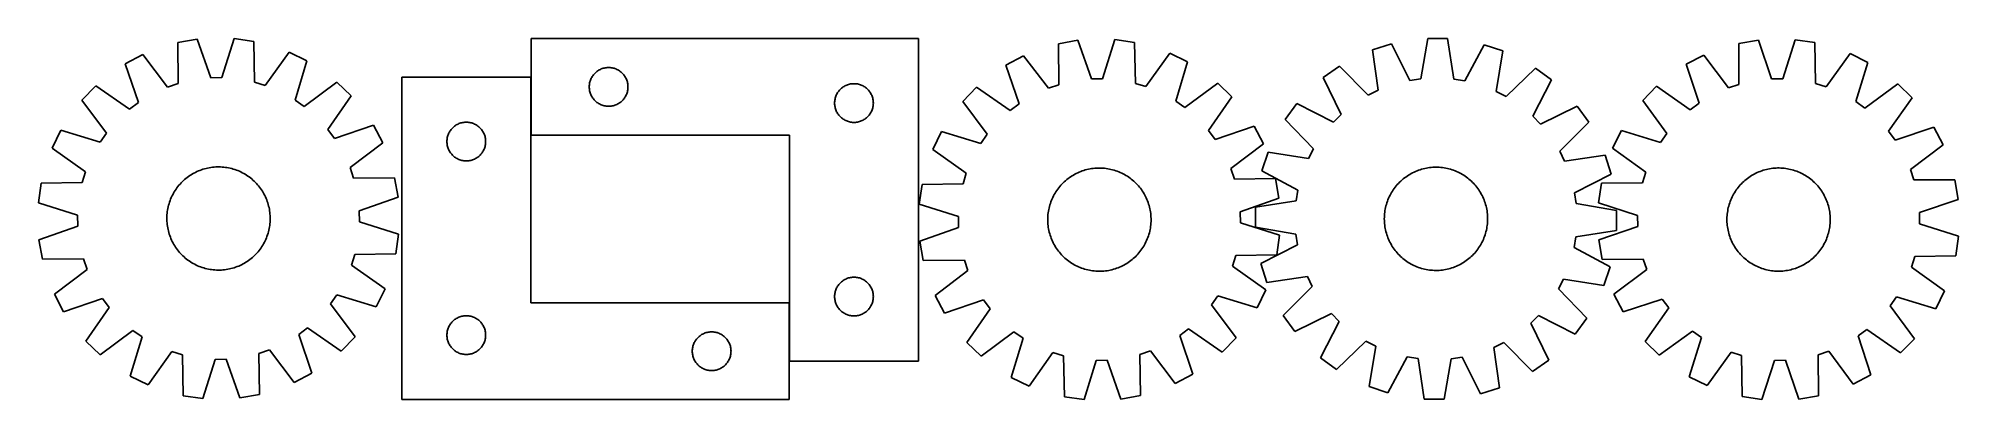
# Model space of a CAD drawing. Header units: millimetres. Extents: x 7 to 1493, y 7 to 287.
import ezdxf

# ---------------------------------------------------------------- set-up
doc = ezdxf.new("R2010")
doc.units = ezdxf.units.MM
doc.layers.add('CUT', color=7, linetype='CONTINUOUS', true_color=0x000000)

msp = doc.modelspace()

# ---------------------------------------------------------------- linework, layer by layer
at = {"layer": 'CUT'}
for p, q in [((129.531152, 285.921793), (114.37447, 283.274998)), ((114.37447, 283.274998), (114.701279, 251.512316)), ((139.988768, 255.928243), (129.531152, 285.921793)), ((158.066435, 286.372859), (148.56204, 256.063764)), ((173.299201, 284.206438), (158.066435, 286.372859)), ((173.976468, 252.449296), (173.299201, 284.206438)), ((688.084222, 286.383124), (388.084222, 286.383124)), ((388.084222, 286.383124), (388.084222, 211.383124)), ((688.084222, 36.383124), (688.084222, 286.383124)), ((811.493765, 285.017944), (796.340083, 282.354027)), ((821.98526, 255.036228), (811.493765, 285.017944)), ((840.02852, 285.501248), (830.558374, 255.181434)), ((855.263724, 283.352038), (840.02852, 285.501248)), ((855.976869, 251.595682), (855.263724, 283.352038)), ((1082.426855, 286.502706), (1076.982348, 255.208423)), ((1097.812188, 286.35413), (1082.426855, 286.502706)), ((1102.651319, 254.960539), (1097.812188, 286.35413)), ((1338.412373, 285.184059), (1323.240364, 282.62658)), ((1323.240364, 282.62658), (1323.380091, 250.862525)), ((1348.693151, 255.129436), (1338.412373, 285.184059)), ((1366.949818, 285.467049), (1357.267073, 255.214459)), ((1382.16956, 283.210948), (1366.949818, 285.467049)), ((1382.659771, 251.450368), (1382.16956, 283.210948)), ((87.37519, 274.028122), (73.778233, 266.827198)), ((106.58949, 248.734142), (87.37519, 274.028122)), ((200.577255, 275.817539), (182.172013, 249.928896)), ((214.395015, 269.049967), (200.577255, 275.817539)), ((205.225638, 238.637843), (214.395015, 269.049967)), ((769.351267, 273.076653), (755.762454, 265.860372)), ((788.594132, 247.804397), (769.351267, 273.076653)), ((796.340083, 282.354027), (796.702777, 250.591734)), ((882.551238, 274.993964), (864.175256, 249.084543)), ((896.376636, 268.242007), (882.551238, 274.993964)), ((887.241623, 237.819543), (896.376636, 268.242007)), ((1054.197571, 282.310648), (1039.519337, 277.697623)), ((1039.519337, 277.697623), (1044.011768, 246.252547)), ((1068.501011, 253.948942), (1054.197571, 282.310648)), ((1125.955249, 281.617685), (1111.106751, 253.537499)), ((1140.541658, 276.722051), (1125.955249, 281.617685)), ((1135.442792, 245.369598), (1140.541658, 276.722051)), ((1296.18709, 273.538886), (1282.547957, 266.41817)), ((1315.25208, 248.132176), (1296.18709, 273.538886)), ((1409.397731, 274.661532), (1390.840329, 248.881742)), ((1423.175392, 267.812693), (1409.397731, 274.661532)), ((1413.827052, 237.455103), (1423.175392, 267.812693)), ((73.778233, 266.827198), (83.904255, 236.720082)), ((148.56204, 256.063764), (139.988768, 255.928243)), ((387.850768, 256.537171), (287.850768, 256.537171)), ((287.850768, 256.537171), (287.850768, 6.537171)), ((387.850768, 81.537171), (387.850768, 256.537171)), ((433.578807, 252.703191), (433.794692, 253.444847)), ((433.794692, 253.444847), (434.04847, 254.174406)), ((434.04847, 254.174406), (434.339469, 254.889933)), ((434.339469, 254.889933), (434.666916, 255.589531)), ((434.666916, 255.589531), (435.029944, 256.271345)), ((435.029944, 256.271345), (435.427589, 256.933567)), ((435.427589, 256.933567), (435.858797, 257.574441)), ((435.858797, 257.574441), (436.322425, 258.192267)), ((436.322425, 258.192267), (436.817244, 258.785406)), ((436.817244, 258.785406), (437.34194, 259.352287)), ((437.34194, 259.352287), (437.895122, 259.891405)), ((437.895122, 259.891405), (438.475325, 260.401331)), ((438.475325, 260.401331), (439.081008, 260.880713)), ((439.081008, 260.880713), (439.710567, 261.32828)), ((439.710567, 261.32828), (440.36233, 261.742844)), ((440.36233, 261.742844), (441.034571, 262.123306)), ((441.034571, 262.123306), (441.725507, 262.468658)), ((441.725507, 262.468658), (442.433304, 262.777984)), ((442.433304, 262.777984), (443.156087, 263.050463)), ((443.156087, 263.050463), (443.891938, 263.285372)), ((443.891938, 263.285372), (444.638906, 263.48209)), ((444.638906, 263.48209), (445.395011, 263.640094)), ((445.395011, 263.640094), (446.158247, 263.758964)), ((446.158247, 263.758964), (446.926591, 263.838387)), ((446.926591, 263.838387), (447.698004, 263.878151)), ((447.698004, 263.878151), (448.470441, 263.878151)), ((448.470441, 263.878151), (449.241854, 263.838387)), ((449.241854, 263.838387), (450.010198, 263.758964)), ((450.010198, 263.758964), (450.773434, 263.640094)), ((450.773434, 263.640094), (451.529539, 263.48209)), ((451.529539, 263.48209), (452.276507, 263.285372)), ((452.276507, 263.285372), (453.012358, 263.050463)), ((453.012358, 263.050463), (453.735141, 262.777984)), ((453.735141, 262.777984), (454.442938, 262.468658)), ((454.442938, 262.468658), (455.133874, 262.123306)), ((455.133874, 262.123306), (455.806115, 261.742844)), ((455.806115, 261.742844), (456.457878, 261.32828)), ((456.457878, 261.32828), (457.087437, 260.880713)), ((457.087437, 260.880713), (457.69312, 260.401331)), ((457.69312, 260.401331), (458.273323, 259.891405)), ((458.273323, 259.891405), (458.826505, 259.352287)), ((458.826505, 259.352287), (459.351201, 258.785406)), ((459.351201, 258.785406), (459.84602, 258.192267)), ((459.84602, 258.192267), (460.309648, 257.574441)), ((460.309648, 257.574441), (460.740856, 256.933567)), ((460.740856, 256.933567), (461.138501, 256.271345)), ((461.138501, 256.271345), (461.501529, 255.589531)), ((461.501529, 255.589531), (461.828976, 254.889933)), ((461.828976, 254.889933), (462.119975, 254.174406)), ((462.119975, 254.174406), (462.373753, 253.444847)), ((462.373753, 253.444847), (462.589638, 252.703191)), ((755.762454, 265.860372), (765.922485, 235.764715)), ((830.558374, 255.181434), (821.98526, 255.036228)), ((1013.96711, 264.98741), (1001.432783, 256.064339)), ((1001.432783, 256.064339), (1015.422402, 227.546532)), ((1036.334739, 242.433831), (1013.96711, 264.98741)), ((1076.982348, 255.208423), (1068.501011, 253.948942)), ((1111.106751, 253.537499), (1102.651319, 254.960539)), ((1165.843658, 263.520741), (1143.044642, 241.403335)), ((1163.665573, 226.11495), (1178.203323, 254.357268)), ((1178.203323, 254.357268), (1165.843658, 263.520741)), ((1282.547957, 266.41817), (1292.496478, 236.251936)), ((1357.267073, 255.214459), (1348.693151, 255.129436)), ((50.957834, 249.68966), (40.251567, 238.639483)), ((40.251567, 238.639483), (59.185597, 213.135027)), ((77.047989, 231.5712), (50.957834, 249.68966)), ((114.701279, 251.512316), (106.58949, 248.734142)), ((182.172013, 249.928896), (173.976468, 252.449296)), ((212.241218, 233.708238), (205.225638, 238.637843)), ((237.745674, 252.642268), (212.241218, 233.708238)), ((230.677391, 215.845847), (248.79585, 241.936002)), ((248.79585, 241.936002), (237.745674, 252.642268)), ((433.084222, 248.883124), (433.104111, 249.655306)), ((433.104111, 248.110943), (433.084222, 248.883124)), ((433.104111, 249.655306), (433.163724, 250.425439)), ((433.163724, 247.340809), (433.104111, 248.110943)), ((433.163724, 250.425439), (433.262904, 251.191483)), ((433.262904, 246.574766), (433.163724, 247.340809)), ((433.262904, 251.191483), (433.401387, 251.951405)), ((433.401387, 245.814843), (433.262904, 246.574766)), ((433.401387, 251.951405), (433.578807, 252.703191)), ((433.578807, 245.063058), (433.401387, 245.814843)), ((433.794692, 244.321402), (433.578807, 245.063058)), ((434.04847, 243.591843), (433.794692, 244.321402)), ((434.339469, 242.876316), (434.04847, 243.591843)), ((434.666916, 242.176717), (434.339469, 242.876316)), ((435.029944, 241.494903), (434.666916, 242.176717)), ((435.427589, 240.832681), (435.029944, 241.494903)), ((435.858797, 240.191808), (435.427589, 240.832681)), ((436.322425, 239.573982), (435.858797, 240.191808)), ((436.817244, 238.980842), (436.322425, 239.573982)), ((437.34194, 238.413962), (436.817244, 238.980842)), ((437.895122, 237.874844), (437.34194, 238.413962)), ((458.826505, 238.413962), (458.273323, 237.874844)), ((459.351201, 238.980842), (458.826505, 238.413962)), ((459.84602, 239.573982), (459.351201, 238.980842)), ((460.309648, 240.191808), (459.84602, 239.573982)), ((460.740856, 240.832681), (460.309648, 240.191808)), ((461.138501, 241.494903), (460.740856, 240.832681)), ((461.501529, 242.176717), (461.138501, 241.494903)), ((461.828976, 242.876316), (461.501529, 242.176717)), ((462.119975, 243.591843), (461.828976, 242.876316)), ((462.373753, 244.321402), (462.119975, 243.591843)), ((462.589638, 245.063058), (462.373753, 244.321402)), ((462.589638, 252.703191), (462.767058, 251.951405)), ((462.767058, 245.814843), (462.589638, 245.063058)), ((462.767058, 251.951405), (462.905541, 251.191483)), ((462.905541, 246.574766), (462.767058, 245.814843)), ((462.905541, 251.191483), (463.004721, 250.425439)), ((463.004721, 247.340809), (462.905541, 246.574766)), ((463.004721, 250.425439), (463.064334, 249.655306)), ((463.064334, 248.110943), (463.004721, 247.340809)), ((463.064334, 249.655306), (463.084222, 248.883124)), ((463.084222, 248.883124), (463.064334, 248.110943)), ((623.104111, 237.155306), (623.163724, 237.925439)), ((623.163724, 237.925439), (623.262904, 238.691483)), ((623.262904, 238.691483), (623.401387, 239.451405)), ((623.401387, 239.451405), (623.578807, 240.203191)), ((623.578807, 240.203191), (623.794692, 240.944847)), ((623.794692, 240.944847), (624.04847, 241.674406)), ((624.04847, 241.674406), (624.339469, 242.389933)), ((624.339469, 242.389933), (624.666916, 243.089531)), ((624.666916, 243.089531), (625.029944, 243.771345)), ((625.029944, 243.771345), (625.427589, 244.433567)), ((625.427589, 244.433567), (625.858797, 245.074441)), ((625.858797, 245.074441), (626.322425, 245.692267)), ((626.322425, 245.692267), (626.817244, 246.285406)), ((626.817244, 246.285406), (627.34194, 246.852287)), ((627.34194, 246.852287), (627.895122, 247.391405)), ((627.895122, 247.391405), (628.475325, 247.901331)), ((628.475325, 247.901331), (629.081008, 248.380713)), ((629.081008, 248.380713), (629.710567, 248.82828)), ((629.710567, 248.82828), (630.36233, 249.242844)), ((630.36233, 249.242844), (631.034571, 249.623306)), ((631.034571, 249.623306), (631.725507, 249.968658)), ((631.725507, 249.968658), (632.433304, 250.277984)), ((632.433304, 250.277984), (633.156087, 250.550463)), ((633.156087, 250.550463), (633.891938, 250.785372)), ((633.891938, 250.785372), (634.638906, 250.98209)), ((634.638906, 250.98209), (635.395011, 251.140094)), ((635.395011, 251.140094), (636.158247, 251.258964)), ((636.158247, 251.258964), (636.926591, 251.338387)), ((636.926591, 251.338387), (637.698004, 251.378151)), ((637.698004, 251.378151), (638.470441, 251.378151)), ((638.470441, 251.378151), (639.241854, 251.338387)), ((639.241854, 251.338387), (640.010198, 251.258964)), ((640.010198, 251.258964), (640.773434, 251.140094)), ((640.773434, 251.140094), (641.529539, 250.98209)), ((641.529539, 250.98209), (642.276507, 250.785372)), ((642.276507, 250.785372), (643.012358, 250.550463)), ((643.012358, 250.550463), (643.735141, 250.277984)), ((643.735141, 250.277984), (644.442938, 249.968658)), ((644.442938, 249.968658), (645.133874, 249.623306)), ((645.133874, 249.623306), (645.806115, 249.242844)), ((645.806115, 249.242844), (646.457878, 248.82828)), ((646.457878, 248.82828), (647.087437, 248.380713)), ((647.087437, 248.380713), (647.69312, 247.901331)), ((647.69312, 247.901331), (648.273323, 247.391405)), ((648.273323, 247.391405), (648.826505, 246.852287)), ((648.826505, 246.852287), (649.351201, 246.285406)), ((649.351201, 246.285406), (649.84602, 245.692267)), ((649.84602, 245.692267), (650.309648, 245.074441)), ((650.309648, 245.074441), (650.740856, 244.433567)), ((650.740856, 244.433567), (651.138501, 243.771345)), ((651.138501, 243.771345), (651.501529, 243.089531)), ((651.501529, 243.089531), (651.828976, 242.389933)), ((651.828976, 242.389933), (652.119975, 241.674406)), ((652.119975, 241.674406), (652.373753, 240.944847)), ((652.373753, 240.944847), (652.589638, 240.203191)), ((652.589638, 240.203191), (652.767058, 239.451405)), ((652.767058, 239.451405), (652.905541, 238.691483)), ((652.905541, 238.691483), (653.004721, 237.925439)), ((653.004721, 237.925439), (653.064334, 237.155306)), ((732.961432, 248.697062), (722.267656, 237.634797)), ((759.07204, 230.608091), (732.961432, 248.697062)), ((796.702777, 250.591734), (788.594132, 247.804397)), ((864.175256, 249.084543), (855.976869, 251.595682)), ((919.745816, 251.8607), (894.262768, 232.897867)), ((912.71911, 215.056316), (930.808082, 241.166925)), ((930.808082, 241.166925), (919.745816, 251.8607)), ((1044.011768, 246.252547), (1036.334739, 242.433831)), ((1143.044642, 241.403335), (1135.442792, 245.369598)), ((1259.627017, 249.415337), (1248.855853, 238.42841)), ((1248.855853, 238.42841), (1267.639337, 212.812879)), ((1285.610005, 231.143526), (1259.627017, 249.415337)), ((1323.380091, 250.862525), (1315.25208, 248.132176)), ((1390.840329, 248.881742), (1382.659771, 251.450368)), ((1446.429007, 251.267748), (1420.813476, 232.484263)), ((1439.144123, 214.513595), (1457.415934, 240.496583)), ((1457.415934, 240.496583), (1446.429007, 251.267748)), ((83.904255, 236.720082), (77.047989, 231.5712)), ((438.475325, 237.364918), (437.895122, 237.874844)), ((439.081008, 236.885536), (438.475325, 237.364918)), ((439.710567, 236.437969), (439.081008, 236.885536)), ((440.36233, 236.023405), (439.710567, 236.437969)), ((441.034571, 235.642942), (440.36233, 236.023405)), ((441.725507, 235.29759), (441.034571, 235.642942)), ((442.433304, 234.988265), (441.725507, 235.29759)), ((443.156087, 234.715786), (442.433304, 234.988265)), ((443.891938, 234.480876), (443.156087, 234.715786)), ((444.638906, 234.284159), (443.891938, 234.480876)), ((445.395011, 234.126155), (444.638906, 234.284159)), ((446.158247, 234.007284), (445.395011, 234.126155)), ((446.926591, 233.927861), (446.158247, 234.007284)), ((447.698004, 233.888097), (446.926591, 233.927861)), ((448.470441, 233.888097), (447.698004, 233.888097)), ((449.241854, 233.927861), (448.470441, 233.888097)), ((450.010198, 234.007284), (449.241854, 233.927861)), ((450.773434, 234.126155), (450.010198, 234.007284)), ((451.529539, 234.284159), (450.773434, 234.126155)), ((452.276507, 234.480876), (451.529539, 234.284159)), ((453.012358, 234.715786), (452.276507, 234.480876)), ((453.735141, 234.988265), (453.012358, 234.715786)), ((454.442938, 235.29759), (453.735141, 234.988265)), ((455.133874, 235.642942), (454.442938, 235.29759)), ((455.806115, 236.023405), (455.133874, 235.642942)), ((456.457878, 236.437969), (455.806115, 236.023405)), ((457.087437, 236.885536), (456.457878, 236.437969)), ((457.69312, 237.364918), (457.087437, 236.885536)), ((458.273323, 237.874844), (457.69312, 237.364918)), ((623.084222, 236.383124), (623.104111, 237.155306)), ((623.104111, 235.610943), (623.084222, 236.383124)), ((623.163724, 234.840809), (623.104111, 235.610943)), ((623.262904, 234.074766), (623.163724, 234.840809)), ((623.401387, 233.314843), (623.262904, 234.074766)), ((623.578807, 232.563058), (623.401387, 233.314843)), ((623.794692, 231.821402), (623.578807, 232.563058)), ((624.04847, 231.091843), (623.794692, 231.821402)), ((624.339469, 230.376316), (624.04847, 231.091843)), ((624.666916, 229.676717), (624.339469, 230.376316)), ((625.029944, 228.994903), (624.666916, 229.676717)), ((625.427589, 228.332681), (625.029944, 228.994903)), ((625.858797, 227.691808), (625.427589, 228.332681)), ((626.322425, 227.073982), (625.858797, 227.691808)), ((626.817244, 226.480842), (626.322425, 227.073982)), ((627.34194, 225.913962), (626.817244, 226.480842)), ((627.895122, 225.374844), (627.34194, 225.913962)), ((628.475325, 224.864918), (627.895122, 225.374844)), ((629.081008, 224.385536), (628.475325, 224.864918)), ((629.710567, 223.937969), (629.081008, 224.385536)), ((630.36233, 223.523405), (629.710567, 223.937969)), ((631.034571, 223.142942), (630.36233, 223.523405)), ((631.725507, 222.79759), (631.034571, 223.142942)), ((645.133874, 223.142942), (644.442938, 222.79759)), ((645.806115, 223.523405), (645.133874, 223.142942)), ((646.457878, 223.937969), (645.806115, 223.523405)), ((647.087437, 224.385536), (646.457878, 223.937969)), ((647.69312, 224.864918), (647.087437, 224.385536)), ((648.273323, 225.374844), (647.69312, 224.864918)), ((648.826505, 225.913962), (648.273323, 225.374844)), ((649.351201, 226.480842), (648.826505, 225.913962)), ((649.84602, 227.073982), (649.351201, 226.480842)), ((650.309648, 227.691808), (649.84602, 227.073982)), ((650.740856, 228.332681), (650.309648, 227.691808)), ((651.138501, 228.994903), (650.740856, 228.332681)), ((651.501529, 229.676717), (651.138501, 228.994903)), ((651.828976, 230.376316), (651.501529, 229.676717)), ((652.119975, 231.091843), (651.828976, 230.376316)), ((652.373753, 231.821402), (652.119975, 231.091843)), ((652.589638, 232.563058), (652.373753, 231.821402)), ((652.767058, 233.314843), (652.589638, 232.563058)), ((652.905541, 234.074766), (652.767058, 233.314843)), ((653.004721, 234.840809), (652.905541, 234.074766)), ((653.064334, 235.610943), (653.004721, 234.840809)), ((653.064334, 237.155306), (653.084222, 236.383124)), ((653.084222, 236.383124), (653.064334, 235.610943)), ((722.267656, 237.634797), (741.230489, 212.151749)), ((765.922485, 235.764715), (759.07204, 230.608091)), ((894.262768, 232.897867), (887.241623, 237.819543)), ((981.058842, 236.080136), (971.89537, 223.720471)), ((971.89537, 223.720471), (994.012775, 200.921455)), ((1009.301161, 221.542385), (981.058842, 236.080136)), ((1015.422402, 227.546532), (1009.301161, 221.542385)), ((1169.669719, 219.993708), (1163.665573, 226.11495)), ((1198.187526, 233.983327), (1169.669719, 219.993708)), ((1207.110597, 221.449001), (1198.187526, 233.983327)), ((1292.496478, 236.251936), (1285.610005, 231.143526)), ((1420.813476, 232.484263), (1413.827052, 237.455103)), ((23.843869, 215.288825), (17.076297, 201.471064)), ((54.255992, 206.119447), (23.843869, 215.288825)), ((59.185597, 213.135027), (54.255992, 206.119447)), ((235.826272, 208.98958), (230.677391, 215.845847)), ((265.933388, 219.115603), (235.826272, 208.98958)), ((273.134313, 205.518646), (265.933388, 219.115603)), ((322.93027, 208.079486), (323.02945, 208.84553)), ((323.02945, 208.84553), (323.167933, 209.605452)), ((323.167933, 209.605452), (323.345352, 210.357238)), ((323.345352, 210.357238), (323.561237, 211.098894)), ((323.561237, 211.098894), (323.815016, 211.828452)), ((323.815016, 211.828452), (324.106015, 212.54398)), ((324.106015, 212.54398), (324.433462, 213.243578)), ((324.433462, 213.243578), (324.79649, 213.925392)), ((324.79649, 213.925392), (325.194135, 214.587614)), ((325.194135, 214.587614), (325.625343, 215.228488)), ((325.625343, 215.228488), (326.088971, 215.846313)), ((326.088971, 215.846313), (326.583789, 216.439453)), ((326.583789, 216.439453), (327.108485, 217.006333)), ((327.108485, 217.006333), (327.661668, 217.545452)), ((327.661668, 217.545452), (328.24187, 218.055378)), ((328.24187, 218.055378), (328.847554, 218.53476)), ((328.847554, 218.53476), (329.477112, 218.982326)), ((329.477112, 218.982326), (330.128876, 219.396891)), ((330.128876, 219.396891), (330.801117, 219.777353)), ((330.801117, 219.777353), (331.492052, 220.122705)), ((331.492052, 220.122705), (332.19985, 220.432031)), ((332.19985, 220.432031), (332.922632, 220.70451)), ((332.922632, 220.70451), (333.658484, 220.939419)), ((333.658484, 220.939419), (334.405452, 221.136137)), ((334.405452, 221.136137), (335.161557, 221.29414)), ((335.161557, 221.29414), (335.924793, 221.413011)), ((335.924793, 221.413011), (336.693136, 221.492434)), ((336.693136, 221.492434), (337.464549, 221.532198)), ((337.464549, 221.532198), (338.236987, 221.532198)), ((338.236987, 221.532198), (339.0084, 221.492434)), ((339.0084, 221.492434), (339.776743, 221.413011)), ((339.776743, 221.413011), (340.53998, 221.29414)), ((340.53998, 221.29414), (341.296084, 221.136137)), ((341.296084, 221.136137), (342.043053, 220.939419)), ((342.043053, 220.939419), (342.778904, 220.70451)), ((342.778904, 220.70451), (343.501687, 220.432031)), ((343.501687, 220.432031), (344.209484, 220.122705)), ((344.209484, 220.122705), (344.900419, 219.777353)), ((344.900419, 219.777353), (345.57266, 219.396891)), ((345.57266, 219.396891), (346.224424, 218.982326)), ((346.224424, 218.982326), (346.853982, 218.53476)), ((346.853982, 218.53476), (347.459666, 218.055378)), ((347.459666, 218.055378), (348.039868, 217.545452)), ((348.039868, 217.545452), (348.593051, 217.006333)), ((348.593051, 217.006333), (349.117747, 216.439453)), ((349.117747, 216.439453), (349.612565, 215.846313)), ((349.612565, 215.846313), (350.076193, 215.228488)), ((350.076193, 215.228488), (350.507402, 214.587614)), ((350.507402, 214.587614), (350.905047, 213.925392)), ((350.905047, 213.925392), (351.268074, 213.243578)), ((351.268074, 213.243578), (351.595522, 212.54398)), ((351.595522, 212.54398), (351.88652, 211.828452)), ((351.88652, 211.828452), (352.140299, 211.098894)), ((352.140299, 211.098894), (352.356184, 210.357238)), ((352.356184, 210.357238), (352.533603, 209.605452)), ((352.533603, 209.605452), (352.672087, 208.84553)), ((352.672087, 208.84553), (352.771266, 208.079486)), ((388.084222, 211.383124), (588.084222, 211.383124)), ((588.084222, 211.383124), (588.084222, 36.383124)), ((632.433304, 222.488265), (631.725507, 222.79759)), ((633.156087, 222.215786), (632.433304, 222.488265)), ((633.891938, 221.980876), (633.156087, 222.215786)), ((634.638906, 221.784159), (633.891938, 221.980876)), ((635.395011, 221.626155), (634.638906, 221.784159)), ((636.158247, 221.507284), (635.395011, 221.626155)), ((636.926591, 221.427861), (636.158247, 221.507284)), ((637.698004, 221.388097), (636.926591, 221.427861)), ((638.470441, 221.388097), (637.698004, 221.388097)), ((639.241854, 221.427861), (638.470441, 221.388097)), ((640.010198, 221.507284), (639.241854, 221.427861)), ((640.773434, 221.626155), (640.010198, 221.507284)), ((641.529539, 221.784159), (640.773434, 221.626155)), ((642.276507, 221.980876), (641.529539, 221.784159)), ((643.012358, 222.215786), (642.276507, 221.980876)), ((643.735141, 222.488265), (643.012358, 222.215786)), ((644.442938, 222.79759), (643.735141, 222.488265)), ((705.886349, 214.265616), (699.134393, 200.440218)), ((736.308813, 205.130604), (705.886349, 214.265616)), ((741.230489, 212.151749), (736.308813, 205.130604)), ((917.875735, 208.205871), (912.71911, 215.056316)), ((947.971391, 218.365902), (917.875735, 208.205871)), ((955.187672, 204.777089), (947.971391, 218.365902)), ((1184.557018, 199.081372), (1207.110597, 221.449001)), ((1232.310907, 215.174795), (1225.462068, 201.397134)), ((1262.668497, 205.826455), (1232.310907, 215.174795)), ((1267.639337, 212.812879), (1262.668497, 205.826455)), ((1444.252533, 207.627122), (1439.144123, 214.513595)), ((1474.418767, 217.575643), (1444.252533, 207.627122)), ((1481.539483, 203.93651), (1474.418767, 217.575643)), ((17.076297, 201.471064), (42.964939, 183.065822)), ((247.840333, 186.304346), (273.134313, 205.518646)), ((322.850768, 206.537171), (322.870657, 207.309352)), ((322.870657, 205.76499), (322.850768, 206.537171)), ((322.870657, 207.309352), (322.93027, 208.079486)), ((322.93027, 204.994856), (322.870657, 205.76499)), ((323.02945, 204.228812), (322.93027, 204.994856)), ((323.167933, 203.46889), (323.02945, 204.228812)), ((323.345352, 202.717104), (323.167933, 203.46889)), ((323.561237, 201.975449), (323.345352, 202.717104)), ((323.815016, 201.24589), (323.561237, 201.975449)), ((324.106015, 200.530363), (323.815016, 201.24589)), ((324.433462, 199.830764), (324.106015, 200.530363)), ((324.79649, 199.14895), (324.433462, 199.830764)), ((325.194135, 198.486728), (324.79649, 199.14895)), ((325.625343, 197.845855), (325.194135, 198.486728)), ((326.088971, 197.228029), (325.625343, 197.845855)), ((326.583789, 196.634889), (326.088971, 197.228029)), ((327.108485, 196.068009), (326.583789, 196.634889)), ((327.661668, 195.528891), (327.108485, 196.068009)), ((328.24187, 195.018964), (327.661668, 195.528891)), ((328.847554, 194.539582), (328.24187, 195.018964)), ((329.477112, 194.092016), (328.847554, 194.539582)), ((330.128876, 193.677452), (329.477112, 194.092016)), ((330.801117, 193.296989), (330.128876, 193.677452)), ((345.57266, 193.677452), (344.900419, 193.296989)), ((346.224424, 194.092016), (345.57266, 193.677452)), ((346.853982, 194.539582), (346.224424, 194.092016)), ((347.459666, 195.018964), (346.853982, 194.539582)), ((348.039868, 195.528891), (347.459666, 195.018964)), ((348.593051, 196.068009), (348.039868, 195.528891)), ((349.117747, 196.634889), (348.593051, 196.068009)), ((349.612565, 197.228029), (349.117747, 196.634889)), ((350.076193, 197.845855), (349.612565, 197.228029)), ((350.507402, 198.486728), (350.076193, 197.845855)), ((350.905047, 199.14895), (350.507402, 198.486728)), ((351.268074, 199.830764), (350.905047, 199.14895)), ((351.595522, 200.530363), (351.268074, 199.830764)), ((351.88652, 201.24589), (351.595522, 200.530363)), ((352.140299, 201.975449), (351.88652, 201.24589)), ((352.356184, 202.717104), (352.140299, 201.975449)), ((352.533603, 203.46889), (352.356184, 202.717104)), ((352.672087, 204.228812), (352.533603, 203.46889)), ((352.771266, 204.994856), (352.672087, 204.228812)), ((352.771266, 208.079486), (352.83088, 207.309352)), ((352.83088, 205.76499), (352.771266, 204.994856)), ((352.83088, 207.309352), (352.850768, 206.537171)), ((352.850768, 206.537171), (352.83088, 205.76499)), ((699.134393, 200.440218), (725.043813, 182.064237)), ((929.915417, 185.534225), (955.187672, 204.777089)), ((958.694059, 198.418471), (953.798425, 183.832062)), ((990.046512, 193.319605), (958.694059, 198.418471)), ((994.012775, 200.921455), (990.046512, 193.319605)), ((1188.375734, 191.404342), (1184.557018, 199.081372)), ((1219.82081, 195.896773), (1188.375734, 191.404342)), ((1224.433835, 181.21854), (1219.82081, 195.896773)), ((1225.462068, 201.397134), (1251.241858, 182.839732)), ((1456.132772, 184.87152), (1481.539483, 203.93651)), ((42.964939, 183.065822), (40.44454, 174.870277)), ((120.742861, 177.911177), (121.729603, 178.689218)), ((121.729603, 178.689218), (122.740296, 179.435881)), ((122.740296, 179.435881), (123.773944, 180.150429)), ((123.773944, 180.150429), (124.829527, 180.832157)), ((124.829527, 180.832157), (125.906002, 181.480391)), ((125.906002, 181.480391), (127.002308, 182.094493)), ((127.002308, 182.094493), (128.117362, 182.673856)), ((128.117362, 182.673856), (129.250064, 183.217908)), ((129.250064, 183.217908), (130.399296, 183.726113)), ((130.399296, 183.726113), (131.563924, 184.197969)), ((131.563924, 184.197969), (132.742799, 184.63301)), ((132.742799, 184.63301), (133.934757, 185.030807)), ((133.934757, 185.030807), (135.138622, 185.390968)), ((135.138622, 185.390968), (136.353206, 185.713136)), ((136.353206, 185.713136), (137.57731, 185.996995)), ((137.57731, 185.996995), (138.809727, 186.242263)), ((138.809727, 186.242263), (140.049239, 186.448699)), ((140.049239, 186.448699), (141.294624, 186.6161)), ((141.294624, 186.6161), (142.544653, 186.744299)), ((142.544653, 186.744299), (143.798092, 186.833171)), ((143.798092, 186.833171), (145.053703, 186.882627)), ((145.053703, 186.882627), (146.310249, 186.892619)), ((146.310249, 186.892619), (147.566489, 186.863138)), ((147.566489, 186.863138), (148.821182, 186.794211)), ((148.821182, 186.794211), (150.073092, 186.685908)), ((150.073092, 186.685908), (151.320981, 186.538334)), ((151.320981, 186.538334), (152.56362, 186.351636)), ((152.56362, 186.351636), (153.799781, 186.125998)), ((153.799781, 186.125998), (155.028245, 185.861643)), ((155.028245, 185.861643), (156.247799, 185.558831)), ((156.247799, 185.558831), (157.457239, 185.217862)), ((157.457239, 185.217862), (158.655373, 184.839071)), ((158.655373, 184.839071), (159.841018, 184.422833)), ((159.841018, 184.422833), (161.013003, 183.969558)), ((161.013003, 183.969558), (162.170171, 183.479694)), ((162.170171, 183.479694), (163.311382, 182.953724)), ((163.311382, 182.953724), (164.435509, 182.392167)), ((164.435509, 182.392167), (165.541442, 181.795578)), ((165.541442, 181.795578), (166.628091, 181.164545)), ((166.628091, 181.164545), (167.694381, 180.499691)), ((167.694381, 180.499691), (168.739262, 179.801672)), ((168.739262, 179.801672), (169.761702, 179.071177)), ((169.761702, 179.071177), (170.760692, 178.308927)), ((250.618507, 178.192557), (247.840333, 186.304346)), ((282.381189, 178.519366), (250.618507, 178.192557)), ((285.027984, 163.362684), (282.381189, 178.519366)), ((331.492052, 192.951637), (330.801117, 193.296989)), ((332.19985, 192.642312), (331.492052, 192.951637)), ((332.922632, 192.369833), (332.19985, 192.642312)), ((333.658484, 192.134923), (332.922632, 192.369833)), ((334.405452, 191.938206), (333.658484, 192.134923)), ((335.161557, 191.780202), (334.405452, 191.938206)), ((335.924793, 191.661331), (335.161557, 191.780202)), ((336.693136, 191.581908), (335.924793, 191.661331)), ((337.464549, 191.542144), (336.693136, 191.581908)), ((338.236987, 191.542144), (337.464549, 191.542144)), ((339.0084, 191.581908), (338.236987, 191.542144)), ((339.776743, 191.661331), (339.0084, 191.581908)), ((340.53998, 191.780202), (339.776743, 191.661331)), ((341.296084, 191.938206), (340.53998, 191.780202)), ((342.043053, 192.134923), (341.296084, 191.938206)), ((342.778904, 192.369833), (342.043053, 192.134923)), ((343.501687, 192.642312), (342.778904, 192.369833)), ((344.209484, 192.951637), (343.501687, 192.642312)), ((344.900419, 193.296989), (344.209484, 192.951637)), ((725.043813, 182.064237), (722.532674, 173.86585)), ((803.813371, 177.776623), (804.82322, 178.524428)), ((804.82322, 178.524428), (805.85606, 179.240143)), ((805.85606, 179.240143), (806.910872, 179.923062)), ((806.910872, 179.923062), (807.986614, 180.572513)), ((807.986614, 180.572513), (809.082225, 181.187853)), ((809.082225, 181.187853), (810.196624, 181.768475)), ((810.196624, 181.768475), (811.32871, 182.313807)), ((811.32871, 182.313807), (812.477368, 182.82331)), ((812.477368, 182.82331), (813.641462, 183.296481)), ((813.641462, 183.296481), (814.819845, 183.732854)), ((814.819845, 183.732854), (816.011353, 184.131997)), ((816.011353, 184.131997), (817.21481, 184.493518)), ((817.21481, 184.493518), (818.429029, 184.817058)), ((818.429029, 184.817058), (819.652812, 185.1023)), ((819.652812, 185.1023), (820.884951, 185.34896)), ((820.884951, 185.34896), (822.124229, 185.556797)), ((822.124229, 185.556797), (823.369424, 185.725604)), ((823.369424, 185.725604), (824.619307, 185.855216)), ((824.619307, 185.855216), (825.872645, 185.945503)), ((825.872645, 185.945503), (827.1282, 185.996378)), ((827.1282, 185.996378), (828.384733, 186.00779)), ((828.384733, 186.00779), (829.641005, 185.979728)), ((829.641005, 185.979728), (830.895776, 185.912219)), ((830.895776, 185.912219), (832.147807, 185.80533)), ((832.147807, 185.80533), (833.395863, 185.659166)), ((833.395863, 185.659166), (834.638711, 185.473872)), ((834.638711, 185.473872), (835.875127, 185.249631)), ((835.875127, 185.249631), (837.103888, 184.986664)), ((837.103888, 184.986664), (838.323784, 184.68523)), ((838.323784, 184.68523), (839.533609, 184.345627)), ((839.533609, 184.345627), (840.73217, 183.96819)), ((840.73217, 183.96819), (841.918283, 183.553292)), ((841.918283, 183.553292), (843.09078, 183.101342)), ((843.09078, 183.101342), (844.248501, 182.612785)), ((844.248501, 182.612785), (845.390306, 182.088105)), ((845.390306, 182.088105), (846.515066, 181.527819)), ((846.515066, 181.527819), (847.621673, 180.932479)), ((847.621673, 180.932479), (848.709033, 180.302674)), ((848.709033, 180.302674), (849.776074, 179.639025)), ((849.776074, 179.639025), (850.821743, 178.942187)), ((850.821743, 178.942187), (851.845008, 178.212848)), ((932.702754, 177.42558), (929.915417, 185.534225)), ((953.798425, 183.832062), (981.878611, 168.983564)), ((1064.310383, 178.296806), (1065.316614, 179.049473)), ((1065.316614, 179.049473), (1066.345989, 179.770162)), ((1066.345989, 179.770162), (1067.397495, 180.458161)), ((1067.397495, 180.458161), (1068.470092, 181.112793)), ((1068.470092, 181.112793), (1069.562722, 181.73341)), ((1069.562722, 181.73341), (1070.674307, 182.319401)), ((1070.674307, 182.319401), (1071.80375, 182.870187)), ((1071.80375, 182.870187), (1072.949937, 183.385225)), ((1072.949937, 183.385225), (1074.111735, 183.864005)), ((1074.111735, 183.864005), (1075.287999, 184.306057)), ((1075.287999, 184.306057), (1076.477568, 184.710943)), ((1076.477568, 184.710943), (1077.679268, 185.078264)), ((1077.679268, 185.078264), (1078.891912, 185.407658)), ((1078.891912, 185.407658), (1080.114305, 185.698799)), ((1080.114305, 185.698799), (1081.345239, 185.9514)), ((1081.345239, 185.9514), (1082.583501, 186.165211)), ((1082.583501, 186.165211), (1083.827867, 186.340023)), ((1083.827867, 186.340023), (1085.07711, 186.475662)), ((1085.07711, 186.475662), (1086.329998, 186.571994)), ((1086.329998, 186.571994), (1087.585293, 186.628924)), ((1087.585293, 186.628924), (1088.841757, 186.646397)), ((1088.841757, 186.646397), (1090.09815, 186.624394)), ((1090.09815, 186.624394), (1091.353231, 186.562938)), ((1091.353231, 186.562938), (1092.605763, 186.46209)), ((1092.605763, 186.46209), (1093.854509, 186.321948)), ((1093.854509, 186.321948), (1095.098238, 186.142651)), ((1095.098238, 186.142651), (1096.33572, 185.924376)), ((1096.33572, 185.924376), (1097.565736, 185.667339)), ((1097.565736, 185.667339), (1098.787071, 185.371793)), ((1098.787071, 185.371793), (1099.99852, 185.038029)), ((1099.99852, 185.038029), (1101.198887, 184.666378)), ((1101.198887, 184.666378), (1102.386989, 184.257206)), ((1102.386989, 184.257206), (1103.561651, 183.810916)), ((1103.561651, 183.810916), (1104.721716, 183.327949)), ((1104.721716, 183.327949), (1105.866038, 182.808783)), ((1105.866038, 182.808783), (1106.993488, 182.253928)), ((1106.993488, 182.253928), (1108.102953, 181.663934)), ((1108.102953, 181.663934), (1109.193339, 181.039381)), ((1109.193339, 181.039381), (1110.263569, 180.380886)), ((1110.263569, 180.380886), (1111.312587, 179.6891)), ((1111.312587, 179.6891), (1112.339357, 178.964705)), ((1112.339357, 178.964705), (1113.342868, 178.208415)), ((1196.072129, 166.9151), (1224.433835, 181.21854)), ((1251.241858, 182.839732), (1248.673232, 174.659174)), ((1329.979378, 177.999294), (1330.994452, 178.739991)), ((1330.994452, 178.739991), (1332.032291, 179.448439)), ((1332.032291, 179.448439), (1333.09187, 180.123937)), ((1333.09187, 180.123937), (1334.172145, 180.76582)), ((1334.172145, 180.76582), (1335.272048, 181.373454)), ((1335.272048, 181.373454), (1336.390495, 181.94624)), ((1336.390495, 181.94624), (1337.526382, 182.483611)), ((1337.526382, 182.483611), (1338.678587, 182.985039)), ((1338.678587, 182.985039), (1339.845975, 183.450027)), ((1339.845975, 183.450027), (1341.027391, 183.878117)), ((1341.027391, 183.878117), (1342.221672, 184.268887)), ((1342.221672, 184.268887), (1343.427637, 184.621951)), ((1343.427637, 184.621951), (1344.644098, 184.93696)), ((1344.644098, 184.93696), (1345.869853, 185.213604)), ((1345.869853, 185.213604), (1347.103692, 185.451609)), ((1347.103692, 185.451609), (1348.344399, 185.650741)), ((1348.344399, 185.650741), (1349.590748, 185.810804)), ((1349.590748, 185.810804), (1350.84151, 185.931638)), ((1350.84151, 185.931638), (1352.095451, 186.013126)), ((1352.095451, 186.013126), (1353.351332, 186.055186)), ((1353.351332, 186.055186), (1354.607915, 186.057778)), ((1354.607915, 186.057778), (1355.863959, 186.020897)), ((1355.863959, 186.020897), (1357.118225, 185.944582)), ((1357.118225, 185.944582), (1358.369475, 185.828907)), ((1358.369475, 185.828907), (1359.616474, 185.673986)), ((1359.616474, 185.673986), (1360.857991, 185.479973)), ((1360.857991, 185.479973), (1362.092802, 185.247058)), ((1362.092802, 185.247058), (1363.319687, 184.975472)), ((1363.319687, 184.975472), (1364.537436, 184.665482)), ((1364.537436, 184.665482), (1365.744848, 184.317395)), ((1365.744848, 184.317395), (1366.94073, 183.931554)), ((1366.94073, 183.931554), (1368.123902, 183.50834)), ((1368.123902, 183.50834), (1369.293197, 183.04817)), ((1369.293197, 183.04817), (1370.447461, 182.551499)), ((1370.447461, 182.551499), (1371.585554, 182.018817)), ((1371.585554, 182.018817), (1372.706354, 181.450649)), ((1372.706354, 181.450649), (1373.808754, 180.847556)), ((1373.808754, 180.847556), (1374.891667, 180.210134)), ((1374.891667, 180.210134), (1375.954023, 179.539011)), ((1375.954023, 179.539011), (1376.994774, 178.83485)), ((1376.994774, 178.83485), (1378.012894, 178.098346)), ((1458.863122, 176.743509), (1456.132772, 184.87152)), ((8.687398, 174.19301), (6.520977, 158.960244)), ((40.44454, 174.870277), (8.687398, 174.19301)), ((109.414142, 163.063981), (109.940112, 164.205192)), ((109.940112, 164.205192), (110.501668, 165.329319)), ((110.501668, 165.329319), (111.098258, 166.435252)), ((111.098258, 166.435252), (111.729291, 167.5219)), ((111.729291, 167.5219), (112.394145, 168.588191)), ((112.394145, 168.588191), (113.092164, 169.633072)), ((113.092164, 169.633072), (113.822659, 170.655512)), ((113.822659, 170.655512), (114.584909, 171.654502)), ((114.584909, 171.654502), (115.378162, 172.629056)), ((115.378162, 172.629056), (116.201636, 173.578213)), ((116.201636, 173.578213), (117.054516, 174.501036)), ((117.054516, 174.501036), (117.935963, 175.396613)), ((117.935963, 175.396613), (118.845105, 176.264062)), ((118.845105, 176.264062), (119.781046, 177.102526)), ((119.781046, 177.102526), (120.742861, 177.911177)), ((170.760692, 178.308927), (171.735247, 177.515673)), ((171.735247, 177.515673), (172.684404, 176.6922)), ((172.684404, 176.6922), (173.607226, 175.83932)), ((173.607226, 175.83932), (174.502804, 174.957873)), ((174.502804, 174.957873), (175.370252, 174.048731)), ((175.370252, 174.048731), (176.208716, 173.11279)), ((176.208716, 173.11279), (177.017368, 172.150974)), ((177.017368, 172.150974), (177.795409, 171.164233)), ((177.795409, 171.164233), (178.542072, 170.153539)), ((178.542072, 170.153539), (179.25662, 169.119891)), ((179.25662, 169.119891), (179.938347, 168.064309)), ((179.938347, 168.064309), (180.586582, 166.987834)), ((180.586582, 166.987834), (181.200683, 165.891528)), ((181.200683, 165.891528), (181.780046, 164.776474)), ((181.780046, 164.776474), (182.324099, 163.643772)), ((182.324099, 163.643772), (182.832304, 162.49454)), ((690.776318, 173.152705), (688.627108, 157.9175)), ((722.532674, 173.86585), (690.776318, 173.152705)), ((792.040251, 163.279287), (792.600537, 164.404047)), ((792.600537, 164.404047), (793.195877, 165.510653)), ((793.195877, 165.510653), (793.825682, 166.598014)), ((793.825682, 166.598014), (794.489331, 167.665055)), ((794.489331, 167.665055), (795.186169, 168.710724)), ((795.186169, 168.710724), (795.915508, 169.733989)), ((795.915508, 169.733989), (796.676629, 170.733839)), ((796.676629, 170.733839), (797.468781, 171.709289)), ((797.468781, 171.709289), (798.291181, 172.659376)), ((798.291181, 172.659376), (799.143019, 173.583161)), ((799.143019, 173.583161), (800.023453, 174.479734)), ((800.023453, 174.479734), (800.931615, 175.34821)), ((800.931615, 175.34821), (801.866607, 176.18773)), ((801.866607, 176.18773), (802.827509, 176.997468)), ((802.827509, 176.997468), (803.813371, 177.776623)), ((851.845008, 178.212848), (852.844859, 177.451727)), ((852.844859, 177.451727), (853.820309, 176.659575)), ((853.820309, 176.659575), (854.770395, 175.837175)), ((854.770395, 175.837175), (855.694181, 174.985337)), ((855.694181, 174.985337), (856.590754, 174.104903)), ((856.590754, 174.104903), (857.459229, 173.196742)), ((857.459229, 173.196742), (858.29875, 172.261749)), ((858.29875, 172.261749), (859.108487, 171.300847)), ((859.108487, 171.300847), (859.887643, 170.314985)), ((859.887643, 170.314985), (860.635447, 169.305136)), ((860.635447, 169.305136), (861.351162, 168.272296)), ((861.351162, 168.272296), (862.034082, 167.217484)), ((862.034082, 167.217484), (862.683532, 166.141742)), ((862.683532, 166.141742), (863.298872, 165.046131)), ((863.298872, 165.046131), (863.879494, 163.931732)), ((863.879494, 163.931732), (864.424826, 162.799646)), ((964.465046, 177.788274), (932.702754, 177.42558)), ((967.128963, 162.634591), (964.465046, 177.788274)), ((981.878611, 168.983564), (980.455572, 160.528132)), ((1052.088161, 162.598529), (1052.607328, 163.742851)), ((1052.607328, 163.742851), (1053.162182, 164.870301)), ((1053.162182, 164.870301), (1053.752177, 165.979766)), ((1053.752177, 165.979766), (1054.37673, 167.070152)), ((1054.37673, 167.070152), (1055.035224, 168.140382)), ((1055.035224, 168.140382), (1055.72701, 169.1894)), ((1055.72701, 169.1894), (1056.451406, 170.21617)), ((1056.451406, 170.21617), (1057.207695, 171.219681)), ((1057.207695, 171.219681), (1057.995133, 172.19894)), ((1057.995133, 172.19894), (1058.812941, 173.152982)), ((1058.812941, 173.152982), (1059.660312, 174.080866)), ((1059.660312, 174.080866), (1060.536412, 174.981675)), ((1060.536412, 174.981675), (1061.440374, 175.854521)), ((1061.440374, 175.854521), (1062.371306, 176.698542)), ((1062.371306, 176.698542), (1063.328291, 177.512905)), ((1063.328291, 177.512905), (1064.310383, 178.296806)), ((1113.342868, 178.208415), (1114.322127, 177.420978)), ((1114.322127, 177.420978), (1115.276169, 176.60317)), ((1115.276169, 176.60317), (1116.204053, 175.755798)), ((1116.204053, 175.755798), (1117.104862, 174.879699)), ((1117.104862, 174.879699), (1117.977708, 173.975737)), ((1117.977708, 173.975737), (1118.821729, 173.044804)), ((1118.821729, 173.044804), (1119.636092, 172.08782)), ((1119.636092, 172.08782), (1120.419993, 171.105727)), ((1120.419993, 171.105727), (1121.17266, 170.099497)), ((1121.17266, 170.099497), (1121.893349, 169.070121)), ((1121.893349, 169.070121), (1122.581348, 168.018616)), ((1122.581348, 168.018616), (1123.23598, 166.946019)), ((1123.23598, 166.946019), (1123.856597, 165.853388)), ((1123.856597, 165.853388), (1124.442588, 164.741803)), ((1124.442588, 164.741803), (1124.993374, 163.61236)), ((1124.993374, 163.61236), (1125.508412, 162.466174)), ((1197.33161, 158.433763), (1196.072129, 166.9151)), ((1216.912652, 174.168963), (1214.656551, 158.949221)), ((1248.673232, 174.659174), (1216.912652, 174.168963)), ((1317.572101, 162.446864), (1318.104783, 163.584957)), ((1318.104783, 163.584957), (1318.672951, 164.705757)), ((1318.672951, 164.705757), (1319.276044, 165.808157)), ((1319.276044, 165.808157), (1319.913466, 166.89107)), ((1319.913466, 166.89107), (1320.584589, 167.953426)), ((1320.584589, 167.953426), (1321.28875, 168.994178)), ((1321.28875, 168.994178), (1322.025254, 170.012297)), ((1322.025254, 170.012297), (1322.793375, 171.006781)), ((1322.793375, 171.006781), (1323.592355, 171.976646)), ((1323.592355, 171.976646), (1324.421404, 172.920936)), ((1324.421404, 172.920936), (1325.279705, 173.83872)), ((1325.279705, 173.83872), (1326.166411, 174.72909)), ((1326.166411, 174.72909), (1327.080647, 175.591169)), ((1327.080647, 175.591169), (1328.02151, 176.424106)), ((1328.02151, 176.424106), (1328.988072, 177.227078)), ((1328.988072, 177.227078), (1329.979378, 177.999294)), ((1378.012894, 178.098346), (1379.007378, 177.330225)), ((1379.007378, 177.330225), (1379.977243, 176.531245)), ((1379.977243, 176.531245), (1380.921533, 175.702196)), ((1380.921533, 175.702196), (1381.839316, 174.843895)), ((1381.839316, 174.843895), (1382.729687, 173.957189)), ((1382.729687, 173.957189), (1383.591766, 173.042954)), ((1383.591766, 173.042954), (1384.424703, 172.102091)), ((1384.424703, 172.102091), (1385.227675, 171.135529)), ((1385.227675, 171.135529), (1385.999891, 170.144222)), ((1385.999891, 170.144222), (1386.740588, 169.129148)), ((1386.740588, 169.129148), (1387.449036, 168.091309)), ((1387.449036, 168.091309), (1388.124534, 167.03173)), ((1388.124534, 167.03173), (1388.766417, 165.951455)), ((1388.766417, 165.951455), (1389.374051, 164.851552)), ((1389.374051, 164.851552), (1389.946837, 163.733105)), ((1389.946837, 163.733105), (1390.484208, 162.597218)), ((1490.627177, 176.883236), (1458.863122, 176.743509)), ((1493.184656, 161.711227), (1490.627177, 176.883236)), ((6.520977, 158.960244), (36.830072, 149.45585)), ((36.830072, 149.45585), (36.965592, 140.882577)), ((106.030698, 148.460298), (106.099625, 149.714992)), ((106.099625, 149.714992), (106.207928, 150.966901)), ((106.207928, 150.966901), (106.355502, 152.214791)), ((106.355502, 152.214791), (106.542199, 153.457429)), ((106.542199, 153.457429), (106.767837, 154.693591)), ((106.767837, 154.693591), (107.032193, 155.922054)), ((107.032193, 155.922054), (107.335005, 157.141608)), ((107.335005, 157.141608), (107.675974, 158.351049)), ((107.675974, 158.351049), (108.054765, 159.549182)), ((108.054765, 159.549182), (108.471003, 160.734827)), ((108.471003, 160.734827), (108.924278, 161.906812)), ((108.924278, 161.906812), (109.414142, 163.063981)), ((182.832304, 162.49454), (183.304159, 161.329912)), ((183.304159, 161.329912), (183.739201, 160.151037)), ((183.739201, 160.151037), (184.136998, 158.959079)), ((184.136998, 158.959079), (184.497158, 157.755214)), ((184.497158, 157.755214), (184.819327, 156.54063)), ((184.819327, 156.54063), (185.103185, 155.316525)), ((185.103185, 155.316525), (185.348454, 154.084109)), ((185.348454, 154.084109), (185.55489, 152.844597)), ((185.55489, 152.844597), (185.722291, 151.599211)), ((185.722291, 151.599211), (185.85049, 150.349183)), ((185.85049, 150.349183), (185.939361, 149.095744)), ((185.939361, 149.095744), (185.988818, 147.840132)), ((255.034434, 152.905068), (285.027984, 163.362684)), ((255.169954, 144.331795), (255.034434, 152.905068)), ((688.627108, 157.9175), (718.946922, 148.447355)), ((788.148628, 147.529986), (788.216137, 148.784757)), ((788.216137, 148.784757), (788.323026, 150.036788)), ((788.323026, 150.036788), (788.46919, 151.284843)), ((788.46919, 151.284843), (788.654484, 152.527692)), ((788.654484, 152.527692), (788.878725, 153.764107)), ((788.878725, 153.764107), (789.141692, 154.992869)), ((789.141692, 154.992869), (789.443126, 156.212764)), ((789.443126, 156.212764), (789.782729, 157.422589)), ((789.782729, 157.422589), (790.160166, 158.62115)), ((790.160166, 158.62115), (790.575064, 159.807264)), ((790.575064, 159.807264), (791.027015, 160.97976)), ((791.027015, 160.97976), (791.515571, 162.137482)), ((791.515571, 162.137482), (792.040251, 163.279287)), ((864.424826, 162.799646), (864.934329, 161.650988)), ((864.934329, 161.650988), (865.407501, 160.486894)), ((865.407501, 160.486894), (865.843873, 159.308511)), ((865.843873, 159.308511), (866.243017, 158.117003)), ((866.243017, 158.117003), (866.604537, 156.913546)), ((866.604537, 156.913546), (866.928078, 155.699327)), ((866.928078, 155.699327), (867.213319, 154.475544)), ((867.213319, 154.475544), (867.45998, 153.243406)), ((867.45998, 153.243406), (867.667816, 152.004127)), ((867.667816, 152.004127), (867.836624, 150.758932)), ((867.836624, 150.758932), (867.966235, 149.509049)), ((867.966235, 149.509049), (868.056523, 148.255711)), ((937.147248, 152.143096), (967.128963, 162.634591)), ((937.292454, 143.569982), (937.147248, 152.143096)), ((949.061981, 155.689001), (948.913405, 140.303668)), ((980.455572, 160.528132), (949.061981, 155.689001)), ((1048.791716, 147.974963), (1048.853172, 149.230044)), ((1048.853172, 149.230044), (1048.954021, 150.482576)), ((1048.954021, 150.482576), (1049.094163, 151.731322)), ((1049.094163, 151.731322), (1049.27346, 152.975051)), ((1049.27346, 152.975051), (1049.491734, 154.212533)), ((1049.491734, 154.212533), (1049.748772, 155.442549)), ((1049.748772, 155.442549), (1050.044318, 156.663884)), ((1050.044318, 156.663884), (1050.378081, 157.875333)), ((1050.378081, 157.875333), (1050.749733, 159.0757)), ((1050.749733, 159.0757), (1051.158905, 160.263802)), ((1051.158905, 160.263802), (1051.605195, 161.438464)), ((1051.605195, 161.438464), (1052.088161, 162.598529)), ((1125.508412, 162.466174), (1125.987193, 161.304375)), ((1125.987193, 161.304375), (1126.429244, 160.128111)), ((1126.429244, 160.128111), (1126.83413, 158.938542)), ((1126.83413, 158.938542), (1127.201451, 157.736843)), ((1127.201451, 157.736843), (1127.530845, 156.524198)), ((1127.530845, 156.524198), (1127.821986, 155.301806)), ((1127.821986, 155.301806), (1128.074587, 154.070871)), ((1128.074587, 154.070871), (1128.288398, 152.83261)), ((1128.288398, 152.83261), (1128.46321, 151.588243)), ((1128.46321, 151.588243), (1128.598849, 150.339)), ((1128.598849, 150.339), (1128.695181, 149.086113)), ((1128.695181, 149.086113), (1128.752111, 147.830817)), ((1228.625893, 152.989256), (1197.33161, 158.433763)), ((1214.656551, 158.949221), (1244.909141, 149.266476)), ((1228.477317, 137.603923), (1228.625893, 152.989256)), ((1244.909141, 149.266476), (1244.994164, 140.692554)), ((1314.102703, 147.863362), (1314.179018, 149.117628)), ((1314.179018, 149.117628), (1314.294693, 150.368878)), ((1314.294693, 150.368878), (1314.449614, 151.615877)), ((1314.449614, 151.615877), (1314.643628, 152.857394)), ((1314.643628, 152.857394), (1314.876542, 154.092205)), ((1314.876542, 154.092205), (1315.148129, 155.31909)), ((1315.148129, 155.31909), (1315.458118, 156.53684)), ((1315.458118, 156.53684), (1315.806205, 157.744251)), ((1315.806205, 157.744251), (1316.192046, 158.940133)), ((1316.192046, 158.940133), (1316.61526, 160.123305)), ((1316.61526, 160.123305), (1317.07543, 161.2926)), ((1317.07543, 161.2926), (1317.572101, 162.446864)), ((1390.484208, 162.597218), (1390.985636, 161.445013)), ((1390.985636, 161.445013), (1391.450624, 160.277626)), ((1391.450624, 160.277626), (1391.878714, 159.096209)), ((1391.878714, 159.096209), (1392.269484, 157.901928)), ((1392.269484, 157.901928), (1392.622548, 156.695963)), ((1392.622548, 156.695963), (1392.937557, 155.479502)), ((1392.937557, 155.479502), (1393.214201, 154.253748)), ((1393.214201, 154.253748), (1393.452206, 153.019908)), ((1393.452206, 153.019908), (1393.651338, 151.779201)), ((1393.651338, 151.779201), (1393.811401, 150.532852)), ((1393.811401, 150.532852), (1393.932235, 149.28209)), ((1393.932235, 149.28209), (1394.013723, 148.028149)), ((1463.130033, 151.43045), (1493.184656, 161.711227)), ((1463.215056, 142.856527), (1463.130033, 151.43045)), ((36.965592, 140.882577), (6.972043, 130.424961)), ((106.001216, 147.204059), (106.030698, 148.460298)), ((106.011209, 145.947513), (106.001216, 147.204059)), ((106.060665, 144.691901), (106.011209, 145.947513)), ((106.149537, 143.438462), (106.060665, 144.691901)), ((106.277736, 142.188434), (106.149537, 143.438462)), ((106.445136, 140.943049), (106.277736, 142.188434)), ((106.651573, 139.703536), (106.445136, 140.943049)), ((106.896841, 138.47112), (106.651573, 139.703536)), ((107.1807, 137.247016), (106.896841, 138.47112)), ((107.502868, 136.032432), (107.1807, 137.247016)), ((107.863029, 134.828566), (107.502868, 136.032432)), ((108.260826, 133.636608), (107.863029, 134.828566)), ((183.945261, 134.238463), (183.529023, 133.052818)), ((184.324052, 135.436596), (183.945261, 134.238463)), ((184.665022, 136.646037), (184.324052, 135.436596)), ((184.967834, 137.865591), (184.665022, 136.646037)), ((185.232189, 139.094055), (184.967834, 137.865591)), ((185.457827, 140.330216), (185.232189, 139.094055)), ((185.644525, 141.572854), (185.457827, 140.330216)), ((185.792098, 142.820744), (185.644525, 141.572854)), ((185.900402, 144.072654), (185.792098, 142.820744)), ((185.969328, 145.327347), (185.900402, 144.072654)), ((185.99881, 146.583587), (185.969328, 145.327347)), ((185.988818, 147.840132), (185.99881, 146.583587)), ((285.479049, 134.827401), (255.169954, 144.331795)), ((283.312629, 119.594635), (285.479049, 134.827401)), ((719.092128, 139.874241), (689.110412, 129.382745)), ((718.946922, 148.447355), (719.092128, 139.874241)), ((788.120566, 146.273714), (788.148628, 147.529986)), ((788.131978, 145.01718), (788.120566, 146.273714)), ((788.182853, 143.761625), (788.131978, 145.01718)), ((788.27314, 142.508288), (788.182853, 143.761625)), ((788.402752, 141.258405), (788.27314, 142.508288)), ((788.571559, 140.01321), (788.402752, 141.258405)), ((788.779396, 138.773931), (788.571559, 140.01321)), ((789.026056, 137.541793), (788.779396, 138.773931)), ((789.311298, 136.31801), (789.026056, 137.541793)), ((789.634838, 135.103791), (789.311298, 136.31801)), ((789.996359, 133.900333), (789.634838, 135.103791)), ((790.395502, 132.708825), (789.996359, 133.900333)), ((866.456647, 134.594748), (866.07921, 133.396187)), ((866.79625, 135.804573), (866.456647, 134.594748)), ((867.097683, 137.024468), (866.79625, 135.804573)), ((867.360651, 138.253229), (867.097683, 137.024468)), ((867.584892, 139.489645), (867.360651, 138.253229)), ((867.770186, 140.732493), (867.584892, 139.489645)), ((867.916349, 141.980549), (867.770186, 140.732493)), ((868.023238, 143.23258), (867.916349, 141.980549)), ((868.090747, 144.487351), (868.023238, 143.23258)), ((868.056523, 148.255711), (868.107398, 147.000156)), ((868.11881, 145.743623), (868.090747, 144.487351)), ((868.107398, 147.000156), (868.11881, 145.743623)), ((967.612267, 134.099836), (937.292454, 143.569982)), ((948.913405, 140.303668), (980.207687, 134.859161)), ((965.463058, 118.864632), (967.612267, 134.099836)), ((980.207687, 134.859161), (981.467168, 126.377824)), ((1048.769714, 146.71857), (1048.791716, 147.974963)), ((1048.787186, 145.462106), (1048.769714, 146.71857)), ((1048.844117, 144.206811), (1048.787186, 145.462106)), ((1048.940449, 142.953923), (1048.844117, 144.206811)), ((1049.076088, 141.70468), (1048.940449, 142.953923)), ((1049.250899, 140.460314), (1049.076088, 141.70468)), ((1049.464711, 139.222052), (1049.250899, 140.460314)), ((1049.717312, 137.991118), (1049.464711, 139.222052)), ((1050.008453, 136.768725), (1049.717312, 137.991118)), ((1050.337846, 135.556081), (1050.008453, 136.768725)), ((1050.705167, 134.354381), (1050.337846, 135.556081)), ((1051.110053, 133.164812), (1050.705167, 134.354381)), ((1126.789565, 134.217223), (1126.380393, 133.029122)), ((1127.161216, 135.417591), (1126.789565, 134.217223)), ((1127.49498, 136.62904), (1127.161216, 135.417591)), ((1127.790526, 137.850375), (1127.49498, 136.62904)), ((1128.047563, 139.08039), (1127.790526, 137.850375)), ((1128.265838, 140.317873), (1128.047563, 139.08039)), ((1128.445135, 141.561601), (1128.265838, 140.317873)), ((1128.585277, 142.810347), (1128.445135, 141.561601)), ((1128.686125, 144.062879), (1128.585277, 142.810347)), ((1128.747581, 145.317961), (1128.686125, 144.062879)), ((1128.769584, 146.574354), (1128.747581, 145.317961)), ((1128.752111, 147.830817), (1128.769584, 146.574354)), ((1197.083726, 132.764792), (1228.477317, 137.603923)), ((1244.994164, 140.692554), (1214.939541, 130.411776)), ((1314.065823, 146.607318), (1314.102703, 147.863362)), ((1314.068414, 145.350735), (1314.065823, 146.607318)), ((1314.110474, 144.094854), (1314.068414, 145.350735)), ((1314.191962, 142.840914), (1314.110474, 144.094854)), ((1314.312796, 141.590151), (1314.191962, 142.840914)), ((1314.472859, 140.343802), (1314.312796, 141.590151)), ((1314.671991, 139.103095), (1314.472859, 140.343802)), ((1314.909996, 137.869256), (1314.671991, 139.103095)), ((1315.18664, 136.643501), (1314.909996, 137.869256)), ((1315.501649, 135.42704), (1315.18664, 136.643501)), ((1315.854713, 134.221075), (1315.501649, 135.42704)), ((1316.245483, 133.026794), (1315.854713, 134.221075)), ((1392.317992, 134.378752), (1391.932151, 133.18287)), ((1392.666079, 135.586164), (1392.317992, 134.378752)), ((1392.976068, 136.803913), (1392.666079, 135.586164)), ((1393.247655, 138.030798), (1392.976068, 136.803913)), ((1393.480569, 139.265609), (1393.247655, 138.030798)), ((1393.674583, 140.507127), (1393.480569, 139.265609)), ((1393.829504, 141.754126), (1393.674583, 140.507127)), ((1393.945179, 143.005375), (1393.829504, 141.754126)), ((1394.021494, 144.259641), (1393.945179, 143.005375)), ((1394.013723, 148.028149), (1394.055783, 146.772268)), ((1394.058374, 145.515685), (1394.021494, 144.259641)), ((1394.055783, 146.772268), (1394.058374, 145.515685)), ((1493.467646, 133.173783), (1463.215056, 142.856527)), ((6.972043, 130.424961), (9.618838, 115.268279)), ((108.695867, 132.457733), (108.260826, 133.636608)), ((109.167723, 131.293105), (108.695867, 132.457733)), ((109.675928, 130.143873), (109.167723, 131.293105)), ((110.21998, 129.011171), (109.675928, 130.143873)), ((110.799343, 127.896117), (110.21998, 129.011171)), ((111.413445, 126.799811), (110.799343, 127.896117)), ((112.061679, 125.723336), (111.413445, 126.799811)), ((112.743407, 124.667754), (112.061679, 125.723336)), ((113.457955, 123.634106), (112.743407, 124.667754)), ((114.204618, 122.623412), (113.457955, 123.634106)), ((114.982659, 121.636671), (114.204618, 122.623412)), ((115.79131, 120.674855), (114.982659, 121.636671)), ((116.629774, 119.738914), (115.79131, 120.674855)), ((117.497223, 118.829772), (116.629774, 119.738914)), ((174.94551, 119.28661), (174.064064, 118.391032)), ((175.798391, 120.209432), (174.94551, 119.28661)), ((176.621864, 121.158589), (175.798391, 120.209432)), ((177.415117, 122.133143), (176.621864, 121.158589)), ((178.177368, 123.132133), (177.415117, 122.133143)), ((178.907863, 124.154574), (178.177368, 123.132133)), ((179.605882, 125.199455), (178.907863, 124.154574)), ((180.270736, 126.265745), (179.605882, 125.199455)), ((180.901769, 127.352393), (180.270736, 126.265745)), ((181.498358, 128.458327), (180.901769, 127.352393)), ((182.059915, 129.582453), (181.498358, 128.458327)), ((182.585885, 130.723664), (182.059915, 129.582453)), ((183.075749, 131.880833), (182.585885, 130.723664)), ((183.529023, 133.052818), (183.075749, 131.880833)), ((251.555487, 118.917368), (283.312629, 119.594635)), ((689.110412, 129.382745), (691.77433, 114.229063)), ((790.831875, 131.530443), (790.395502, 132.708825)), ((791.305046, 130.366348), (790.831875, 131.530443)), ((791.814549, 129.217691), (791.305046, 130.366348)), ((792.359881, 128.085604), (791.814549, 129.217691)), ((792.940503, 126.971206), (792.359881, 128.085604)), ((793.555843, 125.875595), (792.940503, 126.971206)), ((794.205294, 124.799852), (793.555843, 125.875595)), ((794.888213, 123.745041), (794.205294, 124.799852)), ((795.603929, 122.712201), (794.888213, 123.745041)), ((796.351733, 121.702352), (795.603929, 122.712201)), ((797.130888, 120.71649), (796.351733, 121.702352)), ((797.940626, 119.755588), (797.130888, 120.71649)), ((798.780147, 118.820595), (797.940626, 119.755588)), ((857.948194, 119.357961), (857.096357, 118.434175)), ((858.770594, 120.308047), (857.948194, 119.357961)), ((859.562746, 121.283497), (858.770594, 120.308047)), ((860.323867, 122.283348), (859.562746, 121.283497)), ((861.053207, 123.306613), (860.323867, 122.283348)), ((861.750045, 124.352282), (861.053207, 123.306613)), ((862.413694, 125.419323), (861.750045, 124.352282)), ((863.043499, 126.506683), (862.413694, 125.419323)), ((863.638838, 127.61329), (863.043499, 126.506683)), ((864.199124, 128.73805), (863.638838, 127.61329)), ((864.723805, 129.879855), (864.199124, 128.73805)), ((865.212361, 131.037576), (864.723805, 129.879855)), ((865.664311, 132.210073), (865.212361, 131.037576)), ((866.07921, 133.396187), (865.664311, 132.210073)), ((981.467168, 126.377824), (953.105463, 112.074384)), ((1051.552105, 131.988548), (1051.110053, 133.164812)), ((1052.030886, 130.826749), (1051.552105, 131.988548)), ((1052.545923, 129.680563), (1052.030886, 130.826749)), ((1053.096709, 128.55112), (1052.545923, 129.680563)), ((1053.6827, 127.439535), (1053.096709, 128.55112)), ((1054.303318, 126.346905), (1053.6827, 127.439535)), ((1054.957949, 125.274308), (1054.303318, 126.346905)), ((1055.645949, 124.222802), (1054.957949, 125.274308)), ((1056.366637, 123.193427), (1055.645949, 124.222802)), ((1057.119304, 122.187196), (1056.366637, 123.193427)), ((1057.903206, 121.205104), (1057.119304, 122.187196)), ((1058.717569, 120.248119), (1057.903206, 121.205104)), ((1059.56159, 119.317187), (1058.717569, 120.248119)), ((1060.434435, 118.413225), (1059.56159, 119.317187)), ((1117.878985, 119.212057), (1117.002886, 118.311248)), ((1118.726357, 120.139941), (1117.878985, 119.212057)), ((1119.544165, 121.093983), (1118.726357, 120.139941)), ((1120.331602, 122.073243), (1119.544165, 121.093983)), ((1121.087892, 123.076753), (1120.331602, 122.073243)), ((1121.812287, 124.103524), (1121.087892, 123.076753)), ((1122.504073, 125.152542), (1121.812287, 124.103524)), ((1123.162568, 126.222772), (1122.504073, 125.152542)), ((1123.787121, 127.313157), (1123.162568, 126.222772)), ((1124.377115, 128.422622), (1123.787121, 127.313157)), ((1124.93197, 129.550072), (1124.377115, 128.422622)), ((1125.451137, 130.694394), (1124.93197, 129.550072)), ((1125.934103, 131.854459), (1125.451137, 130.694394)), ((1126.380393, 133.029122), (1125.934103, 131.854459)), ((1195.660686, 124.30936), (1197.083726, 132.764792)), ((1223.740872, 109.460861), (1195.660686, 124.30936)), ((1214.939541, 130.411776), (1217.49702, 115.239767)), ((1316.673573, 131.845378), (1316.245483, 133.026794)), ((1317.138562, 130.677991), (1316.673573, 131.845378)), ((1317.639989, 129.525785), (1317.138562, 130.677991)), ((1318.17736, 128.389898), (1317.639989, 129.525785)), ((1318.750146, 127.271451), (1318.17736, 128.389898)), ((1319.35778, 126.171548), (1318.750146, 127.271451)), ((1319.999663, 125.091273), (1319.35778, 126.171548)), ((1320.675161, 124.031694), (1319.999663, 125.091273)), ((1321.383609, 122.993855), (1320.675161, 124.031694)), ((1322.124306, 121.978782), (1321.383609, 122.993855)), ((1322.896522, 120.987475), (1322.124306, 121.978782)), ((1323.699494, 120.020913), (1322.896522, 120.987475)), ((1324.532431, 119.08005), (1323.699494, 120.020913)), ((1325.39451, 118.165814), (1324.532431, 119.08005)), ((1383.702793, 119.202067), (1382.844492, 118.284284)), ((1384.531842, 120.146357), (1383.702793, 119.202067)), ((1385.330822, 121.116222), (1384.531842, 120.146357)), ((1386.098943, 122.110706), (1385.330822, 121.116222)), ((1386.835447, 123.128826), (1386.098943, 122.110706)), ((1387.539608, 124.169577), (1386.835447, 123.128826)), ((1388.210731, 125.231934), (1387.539608, 124.169577)), ((1388.848153, 126.314846), (1388.210731, 125.231934)), ((1389.451246, 127.417246), (1388.848153, 126.314846)), ((1390.019414, 128.538046), (1389.451246, 127.417246)), ((1390.552096, 129.67614), (1390.019414, 128.538046)), ((1391.048767, 130.830403), (1390.552096, 129.67614)), ((1391.508937, 131.999698), (1391.048767, 130.830403)), ((1391.932151, 133.18287), (1391.508937, 131.999698)), ((1491.211545, 117.95404), (1493.467646, 133.173783)), ((9.618838, 115.268279), (41.38152, 115.595088)), ((44.159694, 107.483299), (18.865714, 88.268999)), ((41.38152, 115.595088), (44.159694, 107.483299)), ((118.3928, 117.948326), (117.497223, 118.829772)), ((119.315623, 117.095445), (118.3928, 117.948326)), ((120.26478, 116.271972), (119.315623, 117.095445)), ((121.239334, 115.478719), (120.26478, 116.271972)), ((122.238324, 114.716468), (121.239334, 115.478719)), ((123.260764, 113.985973), (122.238324, 114.716468)), ((124.305645, 113.287954), (123.260764, 113.985973)), ((125.371936, 112.6231), (124.305645, 113.287954)), ((126.458584, 111.992067), (125.371936, 112.6231)), ((127.564517, 111.395478), (126.458584, 111.992067)), ((128.688644, 110.833921), (127.564517, 111.395478)), ((129.829855, 110.307951), (128.688644, 110.833921)), ((130.987024, 109.818087), (129.829855, 110.307951)), ((132.159009, 109.364812), (130.987024, 109.818087)), ((133.344653, 108.948574), (132.159009, 109.364812)), ((134.542787, 108.569784), (133.344653, 108.948574)), ((135.752228, 108.228814), (134.542787, 108.569784)), ((136.971782, 107.926002), (135.752228, 108.228814)), ((138.200245, 107.661647), (136.971782, 107.926002)), ((139.436406, 107.436009), (138.200245, 107.661647)), ((140.679045, 107.249311), (139.436406, 107.436009)), ((141.926935, 107.101738), (140.679045, 107.249311)), ((143.178844, 106.993434), (141.926935, 107.101738)), ((144.433538, 106.924507), (143.178844, 106.993434)), ((145.689777, 106.895026), (144.433538, 106.924507)), ((146.946323, 106.905018), (145.689777, 106.895026)), ((148.201935, 106.954474), (146.946323, 106.905018)), ((149.455373, 107.043346), (148.201935, 106.954474)), ((150.705402, 107.171545), (149.455373, 107.043346)), ((151.950787, 107.338946), (150.705402, 107.171545)), ((153.1903, 107.545382), (151.950787, 107.338946)), ((154.422716, 107.79065), (153.1903, 107.545382)), ((155.64682, 108.074509), (154.422716, 107.79065)), ((156.861404, 108.396677), (155.64682, 108.074509)), ((158.065269, 108.756838), (156.861404, 108.396677)), ((159.257227, 109.154635), (158.065269, 108.756838)), ((160.436102, 109.589676), (159.257227, 109.154635)), ((161.600731, 110.061532), (160.436102, 109.589676)), ((162.749963, 110.569737), (161.600731, 110.061532)), ((163.882665, 111.113789), (162.749963, 110.569737)), ((164.997719, 111.693152), (163.882665, 111.113789)), ((166.094024, 112.307254), (164.997719, 111.693152)), ((167.170499, 112.955489), (166.094024, 112.307254)), ((168.226082, 113.637216), (167.170499, 112.955489)), ((169.25973, 114.351764), (168.226082, 113.637216)), ((170.270423, 115.098427), (169.25973, 114.351764)), ((171.257165, 115.876468), (170.270423, 115.098427)), ((172.218981, 116.68512), (171.257165, 115.876468)), ((173.154922, 117.523583), (172.218981, 116.68512)), ((174.064064, 118.391032), (173.154922, 117.523583)), ((249.035087, 110.721823), (251.555487, 118.917368)), ((274.92373, 92.316581), (249.035087, 110.721823)), ((691.77433, 114.229063), (723.536622, 114.591757)), ((726.323959, 106.483112), (701.051703, 87.240248)), ((723.536622, 114.591757), (726.323959, 106.483112)), ((799.648622, 117.912434), (798.780147, 118.820595)), ((800.545195, 117.032), (799.648622, 117.912434)), ((801.46898, 116.180162), (800.545195, 117.032)), ((802.419067, 115.357762), (801.46898, 116.180162)), ((803.394517, 114.56561), (802.419067, 115.357762)), ((804.394367, 113.804489), (803.394517, 114.56561)), ((805.417632, 113.075149), (804.394367, 113.804489)), ((806.463301, 112.378311), (805.417632, 113.075149)), ((807.530342, 111.714662), (806.463301, 112.378311)), ((808.617703, 111.084857), (807.530342, 111.714662)), ((809.724309, 110.489518), (808.617703, 111.084857)), ((810.84907, 109.929232), (809.724309, 110.489518)), ((811.990874, 109.404552), (810.84907, 109.929232)), ((813.148596, 108.915995), (811.990874, 109.404552)), ((814.321092, 108.464045), (813.148596, 108.915995)), ((815.507206, 108.049146), (814.321092, 108.464045)), ((816.705767, 107.67171), (815.507206, 108.049146)), ((817.915592, 107.332107), (816.705767, 107.67171)), ((819.135487, 107.030673), (817.915592, 107.332107)), ((820.364249, 106.767705), (819.135487, 107.030673)), ((821.600664, 106.543464), (820.364249, 106.767705)), ((822.843513, 106.358171), (821.600664, 106.543464)), ((824.091569, 106.212007), (822.843513, 106.358171)), ((825.3436, 106.105118), (824.091569, 106.212007)), ((826.59837, 106.037609), (825.3436, 106.105118)), ((827.854642, 106.009546), (826.59837, 106.037609)), ((829.111176, 106.020958), (827.854642, 106.009546)), ((830.366731, 106.071833), (829.111176, 106.020958)), ((831.620068, 106.162121), (830.366731, 106.071833)), ((832.869951, 106.291732), (831.620068, 106.162121)), ((834.115147, 106.46054), (832.869951, 106.291732)), ((835.354425, 106.668376), (834.115147, 106.46054)), ((836.586563, 106.915037), (835.354425, 106.668376)), ((837.810346, 107.200278), (836.586563, 106.915037)), ((839.024565, 107.523819), (837.810346, 107.200278)), ((840.228023, 107.885339), (839.024565, 107.523819)), ((841.419531, 108.284483), (840.228023, 107.885339)), ((842.597913, 108.720856), (841.419531, 108.284483)), ((843.762008, 109.194027), (842.597913, 108.720856)), ((844.910665, 109.70353), (843.762008, 109.194027)), ((846.042752, 110.248862), (844.910665, 109.70353)), ((847.15715, 110.829484), (846.042752, 110.248862)), ((848.252762, 111.444824), (847.15715, 110.829484)), ((849.328504, 112.094274), (848.252762, 111.444824)), ((850.383315, 112.777194), (849.328504, 112.094274)), ((851.416155, 113.492909), (850.383315, 112.777194)), ((852.426005, 114.240713), (851.416155, 113.492909)), ((853.411866, 115.019869), (852.426005, 114.240713)), ((854.372768, 115.829606), (853.411866, 115.019869)), ((855.307761, 116.669127), (854.372768, 115.829606)), ((856.215923, 117.537603), (855.307761, 116.669127)), ((857.096357, 118.434175), (856.215923, 117.537603)), ((931.195563, 109.9531), (933.706701, 118.151487)), ((957.104983, 91.577118), (931.195563, 109.9531)), ((933.706701, 118.151487), (965.463058, 118.864632)), ((953.105463, 112.074384), (957.718488, 97.39615)), ((1061.335244, 117.537125), (1060.434435, 118.413225)), ((1062.263128, 116.689754), (1061.335244, 117.537125)), ((1063.21717, 115.871946), (1062.263128, 116.689754)), ((1064.19643, 115.084508), (1063.21717, 115.871946)), ((1065.19994, 114.328219), (1064.19643, 115.084508)), ((1066.226711, 113.603823), (1065.19994, 114.328219)), ((1067.275729, 112.912037), (1066.226711, 113.603823)), ((1068.345959, 112.253543), (1067.275729, 112.912037)), ((1069.436344, 111.62899), (1068.345959, 112.253543)), ((1070.545809, 111.038995), (1069.436344, 111.62899)), ((1071.673259, 110.484141), (1070.545809, 111.038995)), ((1072.817581, 109.964974), (1071.673259, 110.484141)), ((1073.977646, 109.482007), (1072.817581, 109.964974)), ((1075.152309, 109.035718), (1073.977646, 109.482007)), ((1076.34041, 108.626545), (1075.152309, 109.035718)), ((1077.540778, 108.254894), (1076.34041, 108.626545)), ((1078.752227, 107.921131), (1077.540778, 108.254894)), ((1079.973562, 107.625585), (1078.752227, 107.921131)), ((1081.203577, 107.368547), (1079.973562, 107.625585)), ((1082.44106, 107.150272), (1081.203577, 107.368547)), ((1083.684788, 106.970976), (1082.44106, 107.150272)), ((1084.933534, 106.830834), (1083.684788, 106.970976)), ((1086.186066, 106.729985), (1084.933534, 106.830834)), ((1087.441148, 106.668529), (1086.186066, 106.729985)), ((1088.697541, 106.646527), (1087.441148, 106.668529)), ((1089.954005, 106.663999), (1088.697541, 106.646527)), ((1091.2093, 106.72093), (1089.954005, 106.663999)), ((1092.462187, 106.817262), (1091.2093, 106.72093)), ((1093.71143, 106.952901), (1092.462187, 106.817262)), ((1094.955797, 107.127712), (1093.71143, 106.952901)), ((1096.194058, 107.341524), (1094.955797, 107.127712)), ((1097.424993, 107.594125), (1096.194058, 107.341524)), ((1098.647385, 107.885266), (1097.424993, 107.594125)), ((1099.86003, 108.214659), (1098.647385, 107.885266)), ((1101.06173, 108.58198), (1099.86003, 108.214659)), ((1102.251298, 108.986866), (1101.06173, 108.58198)), ((1103.427562, 109.428918), (1102.251298, 108.986866)), ((1104.589361, 109.907699), (1103.427562, 109.428918)), ((1105.735547, 110.422736), (1104.589361, 109.907699)), ((1106.86499, 110.973522), (1105.735547, 110.422736)), ((1107.976576, 111.559513), (1106.86499, 110.973522)), ((1109.069206, 112.180131), (1107.976576, 111.559513)), ((1110.141803, 112.834762), (1109.069206, 112.180131)), ((1111.193308, 113.522762), (1110.141803, 112.834762)), ((1112.222684, 114.24345), (1111.193308, 113.522762)), ((1113.228914, 114.996117), (1112.222684, 114.24345)), ((1114.211007, 115.780019), (1113.228914, 114.996117)), ((1115.167991, 116.594382), (1114.211007, 115.780019)), ((1116.098924, 117.438403), (1115.167991, 116.594382)), ((1117.002886, 118.311248), (1116.098924, 117.438403)), ((1217.49702, 115.239767), (1249.261076, 115.379494)), ((1218.845239, 94.874452), (1223.740872, 109.460861)), ((1251.991425, 107.251483), (1226.584715, 88.186494)), ((1249.261076, 115.379494), (1251.991425, 107.251483)), ((1326.284881, 117.279108), (1325.39451, 118.165814)), ((1327.202664, 116.420807), (1326.284881, 117.279108)), ((1328.146954, 115.591758), (1327.202664, 116.420807)), ((1329.116819, 114.792778), (1328.146954, 115.591758)), ((1330.111303, 114.024658), (1329.116819, 114.792778)), ((1331.129423, 113.288153), (1330.111303, 114.024658)), ((1332.170174, 112.583992), (1331.129423, 113.288153)), ((1333.232531, 111.912869), (1332.170174, 112.583992)), ((1334.315443, 111.275447), (1333.232531, 111.912869)), ((1335.417843, 110.672354), (1334.315443, 111.275447)), ((1336.538643, 110.104187), (1335.417843, 110.672354)), ((1337.676736, 109.571504), (1336.538643, 110.104187)), ((1338.831, 109.074833), (1337.676736, 109.571504)), ((1340.000295, 108.614664), (1338.831, 109.074833)), ((1341.183467, 108.191449), (1340.000295, 108.614664)), ((1342.379349, 107.805608), (1341.183467, 108.191449)), ((1343.586761, 107.457521), (1342.379349, 107.805608)), ((1344.80451, 107.147532), (1343.586761, 107.457521)), ((1346.031395, 106.875946), (1344.80451, 107.147532)), ((1347.266206, 106.643031), (1346.031395, 106.875946)), ((1348.507724, 106.449017), (1347.266206, 106.643031)), ((1349.754722, 106.294096), (1348.507724, 106.449017)), ((1351.005972, 106.178421), (1349.754722, 106.294096)), ((1352.260238, 106.102106), (1351.005972, 106.178421)), ((1353.516282, 106.065226), (1352.260238, 106.102106)), ((1354.772865, 106.067817), (1353.516282, 106.065226)), ((1356.028746, 106.109877), (1354.772865, 106.067817)), ((1357.282687, 106.191365), (1356.028746, 106.109877)), ((1358.533449, 106.312199), (1357.282687, 106.191365)), ((1359.779798, 106.472262), (1358.533449, 106.312199)), ((1361.020505, 106.671394), (1359.779798, 106.472262)), ((1362.254344, 106.909399), (1361.020505, 106.671394)), ((1363.480099, 107.186043), (1362.254344, 106.909399)), ((1364.69656, 107.501053), (1363.480099, 107.186043)), ((1365.902525, 107.854116), (1364.69656, 107.501053)), ((1367.096806, 108.244886), (1365.902525, 107.854116)), ((1368.278222, 108.672976), (1367.096806, 108.244886)), ((1369.44561, 109.137965), (1368.278222, 108.672976)), ((1370.597815, 109.639392), (1369.44561, 109.137965)), ((1371.733702, 110.176763), (1370.597815, 109.639392)), ((1372.852149, 110.749549), (1371.733702, 110.176763)), ((1373.952052, 111.357183), (1372.852149, 110.749549)), ((1375.032327, 111.999066), (1373.952052, 111.357183)), ((1376.091906, 112.674565), (1375.032327, 111.999066)), ((1377.129745, 113.383012), (1376.091906, 112.674565)), ((1378.144819, 114.123709), (1377.129745, 113.383012)), ((1379.136126, 114.895925), (1378.144819, 114.123709)), ((1380.102687, 115.698898), (1379.136126, 114.895925)), ((1381.04355, 116.531834), (1380.102687, 115.698898)), ((1381.957786, 117.393913), (1381.04355, 116.531834)), ((1382.844492, 118.284284), (1381.957786, 117.393913)), ((1456.882339, 109.283271), (1459.450965, 117.463829)), ((1482.662129, 90.725869), (1456.882339, 109.283271)), ((1459.450965, 117.463829), (1491.211545, 117.95404)), ((268.156158, 78.49882), (274.92373, 92.316581)), ((623.262904, 88.691483), (623.401387, 89.451405)), ((623.401387, 89.451405), (623.578807, 90.203191)), ((623.578807, 90.203191), (623.794692, 90.944847)), ((623.794692, 90.944847), (624.04847, 91.674406)), ((624.04847, 91.674406), (624.339469, 92.389933)), ((624.339469, 92.389933), (624.666916, 93.089531)), ((624.666916, 93.089531), (625.029944, 93.771345)), ((625.029944, 93.771345), (625.427589, 94.433567)), ((625.427589, 94.433567), (625.858797, 95.074441)), ((625.858797, 95.074441), (626.322425, 95.692267)), ((626.322425, 95.692267), (626.817244, 96.285406)), ((626.817244, 96.285406), (627.34194, 96.852287)), ((627.34194, 96.852287), (627.895122, 97.391405)), ((627.895122, 97.391405), (628.475325, 97.901331)), ((628.475325, 97.901331), (629.081008, 98.380713)), ((629.081008, 98.380713), (629.710567, 98.82828)), ((629.710567, 98.82828), (630.36233, 99.242844)), ((630.36233, 99.242844), (631.034571, 99.623306)), ((631.034571, 99.623306), (631.725507, 99.968658)), ((631.725507, 99.968658), (632.433304, 100.277984)), ((632.433304, 100.277984), (633.156087, 100.550463)), ((633.156087, 100.550463), (633.891938, 100.785372)), ((633.891938, 100.785372), (634.638906, 100.98209)), ((634.638906, 100.98209), (635.395011, 101.140094)), ((635.395011, 101.140094), (636.158247, 101.258964)), ((636.158247, 101.258964), (636.926591, 101.338387)), ((636.926591, 101.338387), (637.698004, 101.378151)), ((637.698004, 101.378151), (638.470441, 101.378151)), ((638.470441, 101.378151), (639.241854, 101.338387)), ((639.241854, 101.338387), (640.010198, 101.258964)), ((640.010198, 101.258964), (640.773434, 101.140094)), ((640.773434, 101.140094), (641.529539, 100.98209)), ((641.529539, 100.98209), (642.276507, 100.785372)), ((642.276507, 100.785372), (643.012358, 100.550463)), ((643.012358, 100.550463), (643.735141, 100.277984)), ((643.735141, 100.277984), (644.442938, 99.968658)), ((644.442938, 99.968658), (645.133874, 99.623306)), ((645.133874, 99.623306), (645.806115, 99.242844)), ((645.806115, 99.242844), (646.457878, 98.82828)), ((646.457878, 98.82828), (647.087437, 98.380713)), ((647.087437, 98.380713), (647.69312, 97.901331)), ((647.69312, 97.901331), (648.273323, 97.391405)), ((648.273323, 97.391405), (648.826505, 96.852287)), ((648.826505, 96.852287), (649.351201, 96.285406)), ((649.351201, 96.285406), (649.84602, 95.692267)), ((649.84602, 95.692267), (650.309648, 95.074441)), ((650.309648, 95.074441), (650.740856, 94.433567)), ((650.740856, 94.433567), (651.138501, 93.771345)), ((651.138501, 93.771345), (651.501529, 93.089531)), ((651.501529, 93.089531), (651.828976, 92.389933)), ((651.828976, 92.389933), (652.119975, 91.674406)), ((652.119975, 91.674406), (652.373753, 90.944847)), ((652.373753, 90.944847), (652.589638, 90.203191)), ((652.589638, 90.203191), (652.767058, 89.451405)), ((652.767058, 89.451405), (652.905541, 88.691483)), ((950.353026, 77.75172), (957.104983, 91.577118)), ((957.718488, 97.39615), (989.163564, 101.888581)), ((992.982279, 94.211552), (970.4287, 71.843923)), ((989.163564, 101.888581), (992.982279, 94.211552)), ((1183.526522, 92.371468), (1187.492785, 99.973319)), ((1205.643928, 69.572452), (1183.526522, 92.371468)), ((1187.492785, 99.973319), (1218.845239, 94.874452)), ((1475.81329, 76.948208), (1482.662129, 90.725869)), ((18.865714, 88.268999), (26.066638, 74.672042)), ((26.066638, 74.672042), (56.173754, 84.798065)), ((61.322635, 77.941798), (43.204176, 51.851643)), ((56.173754, 84.798065), (61.322635, 77.941798)), ((232.814429, 80.652618), (237.744034, 87.668198)), ((251.748459, 55.148162), (232.814429, 80.652618)), ((237.744034, 87.668198), (268.156158, 78.49882)), ((587.850768, 81.537171), (387.850768, 81.537171)), ((587.850768, 6.537171), (587.850768, 81.537171)), ((623.084222, 86.383124), (623.104111, 87.155306)), ((623.104111, 85.610943), (623.084222, 86.383124)), ((623.104111, 87.155306), (623.163724, 87.925439)), ((623.163724, 84.840809), (623.104111, 85.610943)), ((623.163724, 87.925439), (623.262904, 88.691483)), ((623.262904, 84.074766), (623.163724, 84.840809)), ((623.401387, 83.314843), (623.262904, 84.074766)), ((623.578807, 82.563058), (623.401387, 83.314843)), ((623.794692, 81.821402), (623.578807, 82.563058)), ((624.04847, 81.091843), (623.794692, 81.821402)), ((624.339469, 80.376316), (624.04847, 81.091843)), ((624.666916, 79.676717), (624.339469, 80.376316)), ((625.029944, 78.994903), (624.666916, 79.676717)), ((625.427589, 78.332681), (625.029944, 78.994903)), ((625.858797, 77.691808), (625.427589, 78.332681)), ((626.322425, 77.073982), (625.858797, 77.691808)), ((626.817244, 76.480842), (626.322425, 77.073982)), ((627.34194, 75.913962), (626.817244, 76.480842)), ((627.895122, 75.374844), (627.34194, 75.913962)), ((628.475325, 74.864918), (627.895122, 75.374844)), ((629.081008, 74.385536), (628.475325, 74.864918)), ((629.710567, 73.937969), (629.081008, 74.385536)), ((647.087437, 74.385536), (646.457878, 73.937969)), ((647.69312, 74.864918), (647.087437, 74.385536)), ((648.273323, 75.374844), (647.69312, 74.864918)), ((648.826505, 75.913962), (648.273323, 75.374844)), ((649.351201, 76.480842), (648.826505, 75.913962)), ((649.84602, 77.073982), (649.351201, 76.480842)), ((650.309648, 77.691808), (649.84602, 77.073982)), ((650.740856, 78.332681), (650.309648, 77.691808)), ((651.138501, 78.994903), (650.740856, 78.332681)), ((651.501529, 79.676717), (651.138501, 78.994903)), ((651.828976, 80.376316), (651.501529, 79.676717)), ((652.119975, 81.091843), (651.828976, 80.376316)), ((652.373753, 81.821402), (652.119975, 81.091843)), ((652.589638, 82.563058), (652.373753, 81.821402)), ((652.767058, 83.314843), (652.589638, 82.563058)), ((652.905541, 84.074766), (652.767058, 83.314843)), ((652.905541, 88.691483), (653.004721, 87.925439)), ((653.004721, 84.840809), (652.905541, 84.074766)), ((653.004721, 87.925439), (653.064334, 87.155306)), ((653.064334, 85.610943), (653.004721, 84.840809)), ((653.064334, 87.155306), (653.084222, 86.383124)), ((653.084222, 86.383124), (653.064334, 85.610943)), ((701.051703, 87.240248), (708.267985, 73.651435)), ((708.267985, 73.651435), (738.363641, 83.811465)), ((743.520265, 76.96102), (725.431294, 50.850412)), ((738.363641, 83.811465), (743.520265, 76.96102)), ((915.008887, 79.865588), (919.930563, 86.886733)), ((933.971719, 54.38254), (915.008887, 79.865588)), ((919.930563, 86.886733), (950.353026, 77.75172)), ((1226.584715, 88.186494), (1233.70543, 74.54736)), ((1233.70543, 74.54736), (1263.871664, 84.495882)), ((1268.980074, 77.609408), (1250.708263, 51.62642)), ((1263.871664, 84.495882), (1268.980074, 77.609408)), ((1440.48486, 79.310124), (1445.4557, 86.296548)), ((1459.268345, 53.694593), (1440.48486, 79.310124)), ((1445.4557, 86.296548), (1475.81329, 76.948208)), ((54.254353, 41.145377), (79.758808, 60.079407)), ((79.758808, 60.079407), (86.774388, 55.149802)), ((208.095771, 57.067563), (214.952038, 62.216445)), ((214.952038, 62.216445), (241.042193, 44.097985)), ((323.02945, 58.84553), (323.167933, 59.605452)), ((323.167933, 59.605452), (323.345352, 60.357238)), ((323.345352, 60.357238), (323.561237, 61.098894)), ((323.561237, 61.098894), (323.815016, 61.828452)), ((323.815016, 61.828452), (324.106015, 62.54398)), ((324.106015, 62.54398), (324.433462, 63.243578)), ((324.433462, 63.243578), (324.79649, 63.925392)), ((324.79649, 63.925392), (325.194135, 64.587614)), ((325.194135, 64.587614), (325.625343, 65.228488)), ((325.625343, 65.228488), (326.088971, 65.846313)), ((326.088971, 65.846313), (326.583789, 66.439453)), ((326.583789, 66.439453), (327.108485, 67.006333)), ((327.108485, 67.006333), (327.661668, 67.545452)), ((327.661668, 67.545452), (328.24187, 68.055378)), ((328.24187, 68.055378), (328.847554, 68.53476)), ((328.847554, 68.53476), (329.477112, 68.982326)), ((329.477112, 68.982326), (330.128876, 69.396891)), ((330.128876, 69.396891), (330.801117, 69.777353)), ((330.801117, 69.777353), (331.492052, 70.122705)), ((331.492052, 70.122705), (332.19985, 70.432031)), ((332.19985, 70.432031), (332.922632, 70.70451)), ((332.922632, 70.70451), (333.658484, 70.939419)), ((333.658484, 70.939419), (334.405452, 71.136137)), ((334.405452, 71.136137), (335.161557, 71.29414)), ((335.161557, 71.29414), (335.924793, 71.413011)), ((335.924793, 71.413011), (336.693136, 71.492434)), ((336.693136, 71.492434), (337.464549, 71.532198)), ((337.464549, 71.532198), (338.236987, 71.532198)), ((338.236987, 71.532198), (339.0084, 71.492434)), ((339.0084, 71.492434), (339.776743, 71.413011)), ((339.776743, 71.413011), (340.53998, 71.29414)), ((340.53998, 71.29414), (341.296084, 71.136137)), ((341.296084, 71.136137), (342.043053, 70.939419)), ((342.043053, 70.939419), (342.778904, 70.70451)), ((342.778904, 70.70451), (343.501687, 70.432031)), ((343.501687, 70.432031), (344.209484, 70.122705)), ((344.209484, 70.122705), (344.900419, 69.777353)), ((344.900419, 69.777353), (345.57266, 69.396891)), ((345.57266, 69.396891), (346.224424, 68.982326)), ((346.224424, 68.982326), (346.853982, 68.53476)), ((346.853982, 68.53476), (347.459666, 68.055378)), ((347.459666, 68.055378), (348.039868, 67.545452)), ((348.039868, 67.545452), (348.593051, 67.006333)), ((348.593051, 67.006333), (349.117747, 66.439453)), ((349.117747, 66.439453), (349.612565, 65.846313)), ((349.612565, 65.846313), (350.076193, 65.228488)), ((350.076193, 65.228488), (350.507402, 64.587614)), ((350.507402, 64.587614), (350.905047, 63.925392)), ((350.905047, 63.925392), (351.268074, 63.243578)), ((351.268074, 63.243578), (351.595522, 62.54398)), ((351.595522, 62.54398), (351.88652, 61.828452)), ((351.88652, 61.828452), (352.140299, 61.098894)), ((352.140299, 61.098894), (352.356184, 60.357238)), ((352.356184, 60.357238), (352.533603, 59.605452)), ((352.533603, 59.605452), (352.672087, 58.84553)), ((630.36233, 73.523405), (629.710567, 73.937969)), ((631.034571, 73.142942), (630.36233, 73.523405)), ((631.725507, 72.79759), (631.034571, 73.142942)), ((632.433304, 72.488265), (631.725507, 72.79759)), ((633.156087, 72.215786), (632.433304, 72.488265)), ((633.891938, 71.980876), (633.156087, 72.215786)), ((634.638906, 71.784159), (633.891938, 71.980876)), ((635.395011, 71.626155), (634.638906, 71.784159)), ((636.158247, 71.507284), (635.395011, 71.626155)), ((636.926591, 71.427861), (636.158247, 71.507284)), ((637.698004, 71.388097), (636.926591, 71.427861)), ((638.470441, 71.388097), (637.698004, 71.388097)), ((639.241854, 71.427861), (638.470441, 71.388097)), ((640.010198, 71.507284), (639.241854, 71.427861)), ((640.773434, 71.626155), (640.010198, 71.507284)), ((641.529539, 71.784159), (640.773434, 71.626155)), ((642.276507, 71.980876), (641.529539, 71.784159)), ((643.012358, 72.215786), (642.276507, 71.980876)), ((643.735141, 72.488265), (643.012358, 72.215786)), ((644.442938, 72.79759), (643.735141, 72.488265)), ((645.133874, 73.142942), (644.442938, 72.79759)), ((645.806115, 73.523405), (645.133874, 73.142942)), ((646.457878, 73.937969), (645.806115, 73.523405)), ((890.316891, 56.252621), (897.167336, 61.409246)), ((897.167336, 61.409246), (923.277944, 43.320274)), ((970.4287, 71.843923), (979.351771, 59.309596)), ((979.351771, 59.309596), (1007.869578, 73.299215)), ((1013.873725, 67.177974), (999.335974, 38.935655)), ((1007.869578, 73.299215), (1013.873725, 67.177974)), ((1162.116896, 65.746391), (1168.238137, 71.750538)), ((1176.106515, 37.228584), (1162.116896, 65.746391)), ((1168.238137, 71.750538), (1196.480455, 57.212787)), ((1196.480455, 57.212787), (1205.643928, 69.572452)), ((1261.69519, 40.855256), (1287.310721, 59.638741)), ((1287.310721, 59.638741), (1294.297145, 54.6679)), ((1415.627719, 55.871067), (1422.514192, 60.979477)), ((1422.514192, 60.979477), (1448.49718, 42.707666)), ((43.204176, 51.851643), (54.254353, 41.145377)), ((86.774388, 55.149802), (77.605011, 24.737678)), ((177.298748, 42.275329), (185.410536, 45.053503)), ((185.410536, 45.053503), (204.624837, 19.759523)), ((218.221793, 26.960447), (208.095771, 57.067563)), ((241.042193, 44.097985), (251.748459, 55.148162)), ((322.850768, 56.537171), (322.870657, 57.309352)), ((322.870657, 55.76499), (322.850768, 56.537171)), ((322.870657, 57.309352), (322.93027, 58.079486)), ((322.93027, 54.994856), (322.870657, 55.76499)), ((322.93027, 58.079486), (323.02945, 58.84553)), ((323.02945, 54.228812), (322.93027, 54.994856)), ((323.167933, 53.46889), (323.02945, 54.228812)), ((323.345352, 52.717104), (323.167933, 53.46889)), ((323.561237, 51.975449), (323.345352, 52.717104)), ((323.815016, 51.24589), (323.561237, 51.975449)), ((324.106015, 50.530363), (323.815016, 51.24589)), ((324.433462, 49.830764), (324.106015, 50.530363)), ((324.79649, 49.14895), (324.433462, 49.830764)), ((325.194135, 48.486728), (324.79649, 49.14895)), ((325.625343, 47.845855), (325.194135, 48.486728)), ((326.088971, 47.228029), (325.625343, 47.845855)), ((326.583789, 46.634889), (326.088971, 47.228029)), ((327.108485, 46.068009), (326.583789, 46.634889)), ((327.661668, 45.528891), (327.108485, 46.068009)), ((328.24187, 45.018964), (327.661668, 45.528891)), ((328.847554, 44.539582), (328.24187, 45.018964)), ((347.459666, 45.018964), (346.853982, 44.539582)), ((348.039868, 45.528891), (347.459666, 45.018964)), ((348.593051, 46.068009), (348.039868, 45.528891)), ((349.117747, 46.634889), (348.593051, 46.068009)), ((349.612565, 47.228029), (349.117747, 46.634889)), ((350.076193, 47.845855), (349.612565, 47.228029)), ((350.507402, 48.486728), (350.076193, 47.845855)), ((350.905047, 49.14895), (350.507402, 48.486728)), ((351.268074, 49.830764), (350.905047, 49.14895)), ((351.595522, 50.530363), (351.268074, 49.830764)), ((351.88652, 51.24589), (351.595522, 50.530363)), ((352.140299, 51.975449), (351.88652, 51.24589)), ((352.356184, 52.717104), (352.140299, 51.975449)), ((352.533603, 53.46889), (352.356184, 52.717104)), ((352.672087, 54.228812), (352.533603, 53.46889)), ((352.672087, 58.84553), (352.771266, 58.079486)), ((352.771266, 54.994856), (352.672087, 54.228812)), ((352.771266, 58.079486), (352.83088, 57.309352)), ((352.83088, 55.76499), (352.771266, 54.994856)), ((352.83088, 57.309352), (352.850768, 56.537171)), ((352.850768, 56.537171), (352.83088, 55.76499)), ((512.850768, 44.037171), (512.870657, 44.809352)), ((512.870657, 44.809352), (512.93027, 45.579486)), ((512.93027, 45.579486), (513.02945, 46.34553)), ((513.02945, 46.34553), (513.167933, 47.105452)), ((513.167933, 47.105452), (513.345352, 47.857238)), ((513.345352, 47.857238), (513.561237, 48.598894)), ((513.561237, 48.598894), (513.815016, 49.328452)), ((513.815016, 49.328452), (514.106015, 50.04398)), ((514.106015, 50.04398), (514.433462, 50.743578)), ((514.433462, 50.743578), (514.79649, 51.425392)), ((514.79649, 51.425392), (515.194135, 52.087614)), ((515.194135, 52.087614), (515.625343, 52.728488)), ((515.625343, 52.728488), (516.088971, 53.346313)), ((516.088971, 53.346313), (516.583789, 53.939453)), ((516.583789, 53.939453), (517.108485, 54.506333)), ((517.108485, 54.506333), (517.661668, 55.045452)), ((517.661668, 55.045452), (518.24187, 55.555378)), ((518.24187, 55.555378), (518.847554, 56.03476)), ((518.847554, 56.03476), (519.477112, 56.482326)), ((519.477112, 56.482326), (520.128876, 56.896891)), ((520.128876, 56.896891), (520.801117, 57.277353)), ((520.801117, 57.277353), (521.492052, 57.622705)), ((521.492052, 57.622705), (522.19985, 57.932031)), ((522.19985, 57.932031), (522.922632, 58.20451)), ((522.922632, 58.20451), (523.658484, 58.439419)), ((523.658484, 58.439419), (524.405452, 58.636137)), ((524.405452, 58.636137), (525.161557, 58.79414)), ((525.161557, 58.79414), (525.924793, 58.913011)), ((525.924793, 58.913011), (526.693136, 58.992434)), ((526.693136, 58.992434), (527.464549, 59.032198)), ((527.464549, 59.032198), (528.236987, 59.032198)), ((528.236987, 59.032198), (529.0084, 58.992434)), ((529.0084, 58.992434), (529.776743, 58.913011)), ((529.776743, 58.913011), (530.53998, 58.79414)), ((530.53998, 58.79414), (531.296084, 58.636137)), ((531.296084, 58.636137), (532.043053, 58.439419)), ((532.043053, 58.439419), (532.778904, 58.20451)), ((532.778904, 58.20451), (533.501687, 57.932031)), ((533.501687, 57.932031), (534.209484, 57.622705)), ((534.209484, 57.622705), (534.900419, 57.277353)), ((534.900419, 57.277353), (535.57266, 56.896891)), ((535.57266, 56.896891), (536.224424, 56.482326)), ((536.224424, 56.482326), (536.853982, 56.03476)), ((536.853982, 56.03476), (537.459666, 55.555378)), ((537.459666, 55.555378), (538.039868, 55.045452)), ((538.039868, 55.045452), (538.593051, 54.506333)), ((538.593051, 54.506333), (539.117747, 53.939453)), ((539.117747, 53.939453), (539.612565, 53.346313)), ((539.612565, 53.346313), (540.076193, 52.728488)), ((540.076193, 52.728488), (540.507402, 52.087614)), ((540.507402, 52.087614), (540.905047, 51.425392)), ((540.905047, 51.425392), (541.268074, 50.743578)), ((541.268074, 50.743578), (541.595522, 50.04398)), ((541.595522, 50.04398), (541.88652, 49.328452)), ((541.88652, 49.328452), (542.140299, 48.598894)), ((542.140299, 48.598894), (542.356184, 47.857238)), ((542.356184, 47.857238), (542.533603, 47.105452)), ((542.533603, 47.105452), (542.672087, 46.34553)), ((542.672087, 46.34553), (542.771266, 45.579486)), ((542.771266, 45.579486), (542.83088, 44.809352)), ((542.83088, 44.809352), (542.850768, 44.037171)), ((725.431294, 50.850412), (736.493559, 40.156637)), ((736.493559, 40.156637), (761.976607, 59.119469)), ((768.997752, 54.197794), (759.86274, 23.77533)), ((761.976607, 59.119469), (768.997752, 54.197794)), ((900.476921, 26.156965), (890.316891, 56.252621)), ((923.277944, 43.320274), (933.971719, 54.38254)), ((1011.695639, 29.772183), (1034.494655, 51.889588)), ((1034.494655, 51.889588), (1042.096506, 47.923325)), ((1042.096506, 47.923325), (1036.99764, 16.570872)), ((1133.527529, 47.040377), (1141.204559, 50.859092)), ((1138.01996, 15.595301), (1133.527529, 47.040377)), ((1141.204559, 50.859092), (1163.572188, 28.305513)), ((1250.708263, 51.62642), (1261.69519, 40.855256)), ((1294.297145, 54.6679), (1284.948805, 24.31031)), ((1425.57624, 25.704833), (1415.627719, 55.871067)), ((1448.49718, 42.707666), (1459.268345, 53.694593)), ((91.422772, 17.970106), (109.828014, 43.858749)), ((109.828014, 43.858749), (118.023558, 41.338349)), ((118.023558, 41.338349), (118.700825, 9.581207)), ((133.933592, 7.414787), (143.437986, 37.723882)), ((143.437986, 37.723882), (152.011259, 37.859402)), ((152.011259, 37.859402), (162.468874, 7.865852)), ((177.625557, 10.512647), (177.298748, 42.275329)), ((329.477112, 44.092016), (328.847554, 44.539582)), ((330.128876, 43.677452), (329.477112, 44.092016)), ((330.801117, 43.296989), (330.128876, 43.677452)), ((331.492052, 42.951637), (330.801117, 43.296989)), ((332.19985, 42.642312), (331.492052, 42.951637)), ((332.922632, 42.369833), (332.19985, 42.642312)), ((333.658484, 42.134923), (332.922632, 42.369833)), ((334.405452, 41.938206), (333.658484, 42.134923)), ((335.161557, 41.780202), (334.405452, 41.938206)), ((335.924793, 41.661331), (335.161557, 41.780202)), ((336.693136, 41.581908), (335.924793, 41.661331)), ((337.464549, 41.542144), (336.693136, 41.581908)), ((338.236987, 41.542144), (337.464549, 41.542144)), ((339.0084, 41.581908), (338.236987, 41.542144)), ((339.776743, 41.661331), (339.0084, 41.581908)), ((340.53998, 41.780202), (339.776743, 41.661331)), ((341.296084, 41.938206), (340.53998, 41.780202)), ((342.043053, 42.134923), (341.296084, 41.938206)), ((342.778904, 42.369833), (342.043053, 42.134923)), ((343.501687, 42.642312), (342.778904, 42.369833)), ((344.209484, 42.951637), (343.501687, 42.642312)), ((344.900419, 43.296989), (344.209484, 42.951637)), ((345.57266, 43.677452), (344.900419, 43.296989)), ((346.224424, 44.092016), (345.57266, 43.677452)), ((346.853982, 44.539582), (346.224424, 44.092016)), ((512.870657, 43.26499), (512.850768, 44.037171)), ((512.93027, 42.494856), (512.870657, 43.26499)), ((513.02945, 41.728812), (512.93027, 42.494856)), ((513.167933, 40.96889), (513.02945, 41.728812)), ((513.345352, 40.217104), (513.167933, 40.96889)), ((513.561237, 39.475449), (513.345352, 40.217104)), ((513.815016, 38.74589), (513.561237, 39.475449)), ((514.106015, 38.030363), (513.815016, 38.74589)), ((514.433462, 37.330764), (514.106015, 38.030363)), ((514.79649, 36.64895), (514.433462, 37.330764)), ((515.194135, 35.986728), (514.79649, 36.64895)), ((515.625343, 35.345855), (515.194135, 35.986728)), ((516.088971, 34.728029), (515.625343, 35.345855)), ((516.583789, 34.134889), (516.088971, 34.728029)), ((517.108485, 33.568009), (516.583789, 34.134889)), ((517.661668, 33.028891), (517.108485, 33.568009)), ((518.24187, 32.518964), (517.661668, 33.028891)), ((518.847554, 32.039582), (518.24187, 32.518964)), ((519.477112, 31.592016), (518.847554, 32.039582)), ((520.128876, 31.177452), (519.477112, 31.592016)), ((520.801117, 30.796989), (520.128876, 31.177452)), ((521.492052, 30.451637), (520.801117, 30.796989)), ((522.19985, 30.142312), (521.492052, 30.451637)), ((522.922632, 29.869833), (522.19985, 30.142312)), ((523.658484, 29.634923), (522.922632, 29.869833)), ((532.778904, 29.869833), (532.043053, 29.634923)), ((533.501687, 30.142312), (532.778904, 29.869833)), ((534.209484, 30.451637), (533.501687, 30.142312)), ((534.900419, 30.796989), (534.209484, 30.451637)), ((535.57266, 31.177452), (534.900419, 30.796989)), ((536.224424, 31.592016), (535.57266, 31.177452)), ((536.853982, 32.039582), (536.224424, 31.592016)), ((537.459666, 32.518964), (536.853982, 32.039582)), ((538.039868, 33.028891), (537.459666, 32.518964)), ((538.593051, 33.568009), (538.039868, 33.028891)), ((539.117747, 34.134889), (538.593051, 33.568009)), ((539.612565, 34.728029), (539.117747, 34.134889)), ((540.076193, 35.345855), (539.612565, 34.728029)), ((540.507402, 35.986728), (540.076193, 35.345855)), ((540.905047, 36.64895), (540.507402, 35.986728)), ((541.268074, 37.330764), (540.905047, 36.64895)), ((541.595522, 38.030363), (541.268074, 37.330764)), ((541.88652, 38.74589), (541.595522, 38.030363)), ((542.140299, 39.475449), (541.88652, 38.74589)), ((542.356184, 40.217104), (542.140299, 39.475449)), ((542.533603, 40.96889), (542.356184, 40.217104)), ((542.672087, 41.728812), (542.533603, 40.96889)), ((542.771266, 42.494856), (542.672087, 41.728812)), ((542.83088, 43.26499), (542.771266, 42.494856)), ((542.850768, 44.037171), (542.83088, 43.26499)), ((588.084222, 36.383124), (688.084222, 36.383124)), ((773.688138, 17.023373), (792.064119, 42.932794)), ((792.064119, 42.932794), (800.262506, 40.421655)), ((800.262506, 40.421655), (800.975652, 8.665298)), ((816.210856, 6.516089), (825.681001, 36.835902)), ((825.681001, 36.835902), (834.254115, 36.981109)), ((834.254115, 36.981109), (844.745611, 6.999393)), ((859.536599, 41.425602), (867.645244, 44.21294)), ((859.899293, 9.66331), (859.536599, 41.425602)), ((867.645244, 44.21294), (886.888109, 18.940684)), ((999.335974, 38.935655), (1011.695639, 29.772183)), ((1051.584048, 11.675238), (1066.432547, 39.755424)), ((1066.432547, 39.755424), (1074.887979, 38.332385)), ((1074.887979, 38.332385), (1079.72711, 6.938794)), ((1095.112443, 6.790218), (1100.55695, 38.0845)), ((1100.55695, 38.0845), (1109.038287, 39.343981)), ((1109.038287, 39.343981), (1123.341727, 10.982275)), ((1163.572188, 28.305513), (1176.106515, 37.228584)), ((1298.726466, 17.461471), (1317.283868, 43.241262)), ((1317.283868, 43.241262), (1325.464426, 40.672635)), ((1325.464426, 40.672635), (1325.954637, 8.912055)), ((1341.17438, 6.655954), (1350.857124, 36.908544)), ((1350.857124, 36.908544), (1359.431047, 36.993567)), ((1359.431047, 36.993567), (1369.711824, 6.938944)), ((1384.744106, 41.260479), (1392.872117, 43.990828)), ((1384.883833, 9.496423), (1384.744106, 41.260479)), ((1392.872117, 43.990828), (1411.937107, 18.584118)), ((77.605011, 24.737678), (91.422772, 17.970106)), ((204.624837, 19.759523), (218.221793, 26.960447)), ((524.405452, 29.438206), (523.658484, 29.634923)), ((525.161557, 29.280202), (524.405452, 29.438206)), ((525.924793, 29.161331), (525.161557, 29.280202)), ((526.693136, 29.081908), (525.924793, 29.161331)), ((527.464549, 29.042144), (526.693136, 29.081908)), ((528.236987, 29.042144), (527.464549, 29.042144)), ((529.0084, 29.081908), (528.236987, 29.042144)), ((529.776743, 29.161331), (529.0084, 29.081908)), ((530.53998, 29.280202), (529.776743, 29.161331)), ((531.296084, 29.438206), (530.53998, 29.280202)), ((532.043053, 29.634923), (531.296084, 29.438206)), ((759.86274, 23.77533), (773.688138, 17.023373)), ((886.888109, 18.940684), (900.476921, 26.156965)), ((1036.99764, 16.570872), (1051.584048, 11.675238)), ((1123.341727, 10.982275), (1138.01996, 15.595301)), ((1284.948805, 24.31031), (1298.726466, 17.461471)), ((1411.937107, 18.584118), (1425.57624, 25.704833)), ((118.700825, 9.581207), (133.933592, 7.414787)), ((162.468874, 7.865852), (177.625557, 10.512647)), ((287.850768, 6.537171), (587.850768, 6.537171)), ((800.975652, 8.665298), (816.210856, 6.516089)), ((844.745611, 6.999393), (859.899293, 9.66331)), ((1079.72711, 6.938794), (1095.112443, 6.790218)), ((1325.954637, 8.912055), (1341.17438, 6.655954)), ((1369.711824, 6.938944), (1384.883833, 9.496423))]:
    msp.add_line(p, q, dxfattribs=at)

doc.saveas('drawing.dxf')
